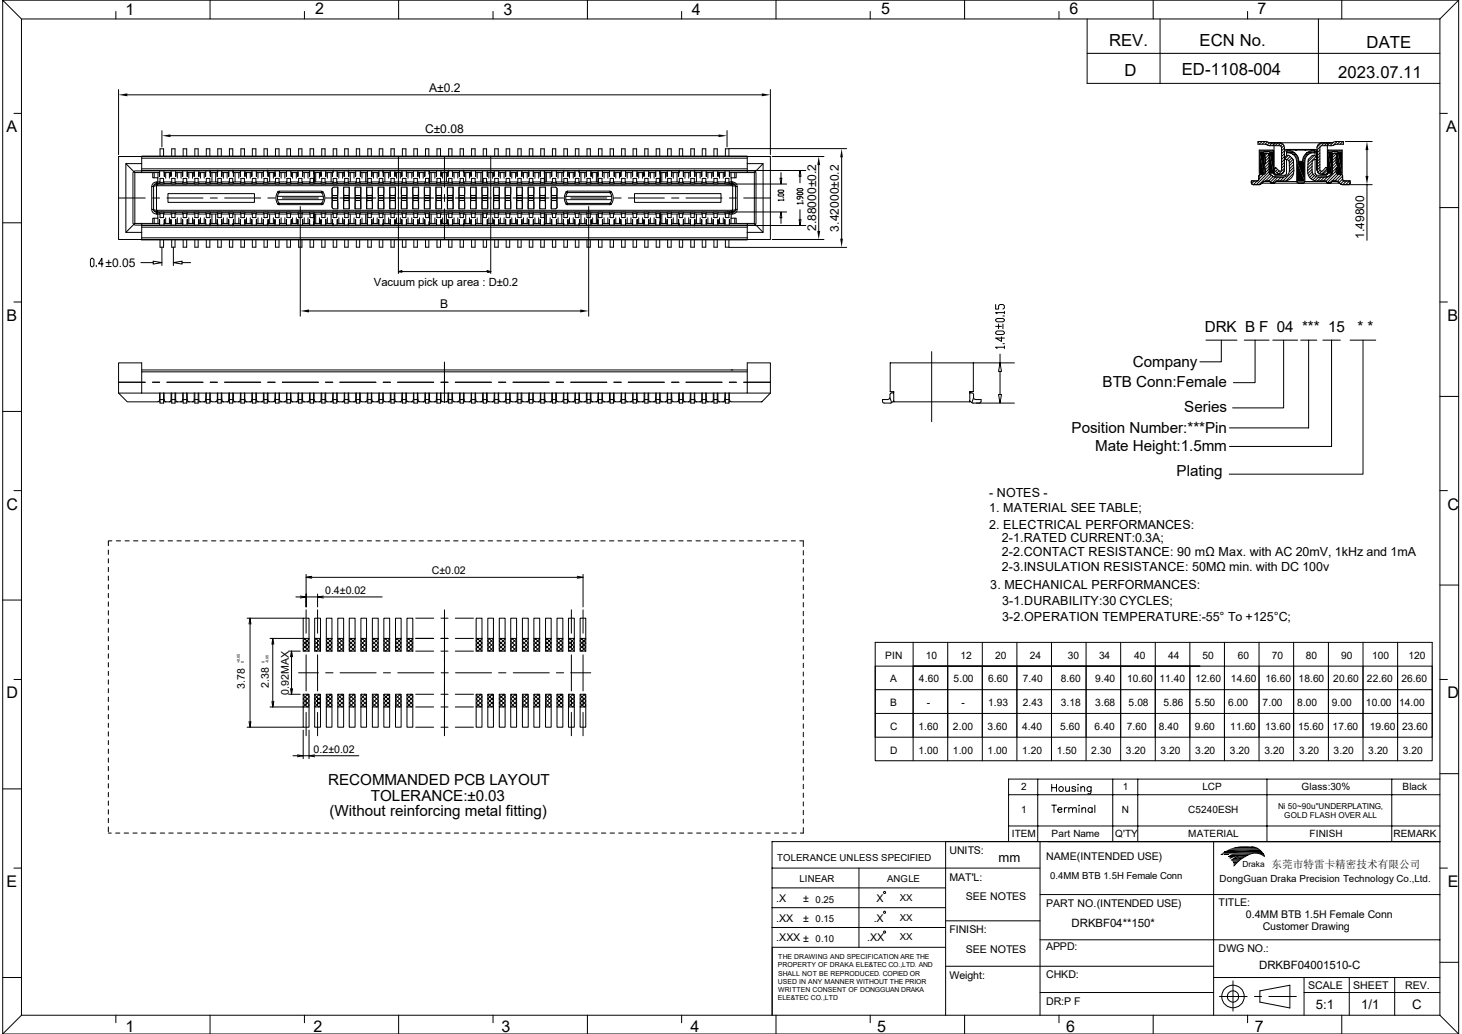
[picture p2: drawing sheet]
<svg xmlns="http://www.w3.org/2000/svg" width="297mm" height="210mm" viewBox="0 0 297 210" stroke-linecap="round" stroke-linejoin="round" font-family="sans-serif">
<defs><g id="words">
<g font-size="3.4">
<text x="225.3" y="9.4">REV.</text>
<text x="243.7" y="9.4">ECN No.</text>
<text x="277.6" y="9.6">DATE</text>
<text x="228.4" y="15.4">D</text>
<text x="240.1" y="15.2">ED-1108-004</text>
<text x="271.8" y="15.7">2023.07.11</text>
</g>
<g font-size="3.3">
<text x="25.5" y="3.1">1</text>
<text x="64.1" y="2.9">2</text>
<text x="102.3" y="3">3</text>
<text x="140.5" y="3">4</text>
<text x="179" y="2.9">5</text>
<text x="217.3" y="2.9">6</text>
<text x="255.4" y="2.9">7</text>
<text x="1.3" y="26.8">A</text>
<text x="293.8" y="26.8">A</text>
<text x="1.3" y="65.1">B</text>
<text x="294.1" y="65.1">B</text>
<text x="1.3" y="103.5">C</text>
<text x="294.1" y="103.5">C</text>
<text x="1.3" y="141.8">D</text>
<text x="294.1" y="141.8">D</text>
<text x="1.3" y="180.1">E</text>
<text x="294.1" y="180.1">E</text>
<text x="25.5" y="209.7">1</text>
<text x="63.7" y="209.7">2</text>
<text x="101.9" y="209.7">3</text>
<text x="140.3" y="209.6">4</text>
<text x="178.2" y="209.7">5</text>
<text x="216.6" y="209.7">6</text>
<text x="254.9" y="209.6">7</text>
</g>
<g font-size="3.1">
<text x="244.7" y="67.5">DRK B F 04 *** 15</text>
<text x="275.8" y="67.5">* *</text>
<text x="230.1" y="74.5">Company</text>
<text x="224" y="78.7">BTB Conn:Female</text>
<text x="240.6" y="83.7">Series</text>
<text x="217.7" y="87.9">Position Number:***Pin</text>
<text x="222.5" y="91.7">Mate Height:1.5mm</text>
<text x="239" y="96.6">Plating</text>
<text x="66.7" y="159.5">RECOMMANDED PCB LAYOUT</text>
<text x="66.9" y="165.8">(Without reinforcing metal fitting)</text>
<text x="75.3" y="162.6">TOLERANCE:±0.03</text>
</g>
<g font-size="2.7">
<text x="202.9" y="175">mm</text>
<text x="267.3" y="204.9">5:1</text>
<text x="276.5" y="204.9">1/1</text>
<text x="286.9" y="204.9">C</text>
</g>
<g font-size="2.5">
<text x="87.2" y="18.7">A±0.2</text>
<text x="86.4" y="27">C±0.08</text>
<text x="165.8" y="47" transform="rotate(-90 165.8 47)">2.88000±0.2</text>
<text x="170.4" y="47" transform="rotate(-90 170.4 47)">3.42000±0.2</text>
<text x="277.2" y="48.6" transform="rotate(-90 277.2 48.6)">1.49800</text>
<text x="21.4" y="54.2">±0.05</text>
<text x="89.4" y="62.7">B</text>
<text x="201" y="100.9">- NOTES -</text>
<text x="201" y="107.5">2. ELECTRICAL PERFORMANCES:</text>
<text x="201" y="104">1. MATERIAL SEE TABLE;</text>
<text x="203.5" y="110.2">2-1.RATED CURRENT:0.3A;</text>
<text x="203.5" y="113">2-2.CONTACT RESISTANCE: 90 mΩ Max. with AC 20mV, 1kHz and 1mA</text>
<text x="201.2" y="119.5">3. MECHANICAL PERFORMANCES:</text>
<text x="203.5" y="116">2-3.INSULATION RESISTANCE: 50MΩ min. with DC 100v</text>
<text x="203.6" y="122.8">3-1.DURABILITY:30 CYCLES;</text>
<text x="203.6" y="126.2">3-2.OPERATION TEMPERATURE:-55° To +125°C;</text>
</g>
<g font-size="2.3">
<text x="75.9" y="58.2">Vacuum pick up area : D±0.2</text>
<text x="217.7" y="188.4">DRKBF04**150*</text>
<text x="255.8" y="196.7">DRKBF04001510-C</text>
</g>
<g font-size="2.2">
<text x="87.7" y="116.7">C±0.02</text>
<text x="66" y="120.7">0.4±0.02</text>
<text x="49.7" y="139.9" transform="rotate(-90 49.7 139.9)">3.78</text>
<text x="54.6" y="139.7" transform="rotate(-90 54.6 139.7)">2.38</text>
<text x="58.7" y="141.1" transform="rotate(-90 58.7 141.1)">0.92MAX</text>
<text x="63.7" y="153">0.2±0.02</text>
<text x="192.9" y="173.4">UNITS:</text>
<text x="192.9" y="178.9">MAT'L:</text>
<text x="212.5" y="174.6">NAME(INTENDED USE)</text>
<text x="258.3" y="176.4">东莞市特雷卡精密技术有限公司</text>
<text x="157.7" y="183.2">.X</text>
<text x="163.2" y="183.2">± 0.25</text>
<text x="178.1" y="183.2">X</text>
<text x="196.2" y="182.8">SEE NOTES</text>
<text x="212.5" y="184.2">PART NO.(INTENDED USE)</text>
<text x="247.6" y="184">TITLE:</text>
<text x="157.7" y="187.2">.XX</text>
<text x="157.7" y="191.2">.XXX ± 0.10</text>
<text x="163.2" y="187.2">± 0.15</text>
<text x="176.1" y="191.2">.XX</text>
<text x="177.5" y="187.2">.X</text>
<text x="192.9" y="189.4">FINISH:</text>
<text x="253.1" y="186.4">0.4MM BTB 1.5H Female Conn</text>
<text x="256.5" y="188.8">Customer Drawing</text>
<text x="196.2" y="193.5">SEE NOTES</text>
<text x="212.5" y="193">APPD:</text>
<text x="247.6" y="193.3">DWG NO.:</text>
<text x="192.9" y="198.9">Weight:</text>
<text x="212.5" y="198.6">CHKD:</text>
<text x="265.8" y="201">SCALE</text>
<text x="274.9" y="201">SHEET</text>
<text x="285.5" y="201">REV.</text>
<text x="212.5" y="204.2">DR:P F</text>
</g>
<g font-size="2.1">
<text x="179.8" y="133.8">PIN</text>
<text x="188.1" y="133.8">10</text>
<text x="195.2" y="133.8">12</text>
<text x="202.2" y="133.8">20</text>
<text x="209.2" y="133.8">24</text>
<text x="216.9" y="133.8">30</text>
<text x="223.3" y="133.8">34</text>
<text x="230.4" y="133.8">40</text>
<text x="237.3" y="133.8">44</text>
<text x="244.3" y="133.8">50</text>
<text x="251.5" y="133.8">60</text>
<text x="258.4" y="133.8">70</text>
<text x="265.3" y="133.8">80</text>
<text x="272.5" y="133.8">90</text>
<text x="278.7" y="133.8">100</text>
<text x="286.1" y="133.8">120</text>
<text x="180.8" y="143.4">B</text>
<text x="180.8" y="138.6">A</text>
<text x="186.7" y="138.6">4.60</text>
<text x="188.3" y="143.4">-</text>
<text x="193.7" y="138.6">5.00</text>
<text x="195.3" y="143.4">-</text>
<text x="200.7" y="138.6">6.60</text>
<text x="200.7" y="143.4">1.93</text>
<text x="207.8" y="138.6">7.40</text>
<text x="207.8" y="143.4">2.43</text>
<text x="215.5" y="138.6">8.60</text>
<text x="215.5" y="143.4">3.18</text>
<text x="222.5" y="138.6">9.40</text>
<text x="222.5" y="143.4">3.68</text>
<text x="229" y="138.6">10.60</text>
<text x="229.3" y="143.4">5.08</text>
<text x="235.5" y="138.6">11.40</text>
<text x="236.3" y="143.4">5.86</text>
<text x="242.8" y="143.4">5.50</text>
<text x="242.9" y="138.6">12.60</text>
<text x="249.5" y="143.4">6.00</text>
<text x="250.1" y="138.6">14.60</text>
<text x="256.5" y="143.4">7.00</text>
<text x="257.1" y="138.6">16.60</text>
<text x="263.5" y="143.4">8.00</text>
<text x="263.8" y="138.6">18.60</text>
<text x="270.5" y="143.4">9.00</text>
<text x="270.9" y="138.6">20.60</text>
<text x="277.5" y="143.4">10.00</text>
<text x="277.7" y="138.6">22.60</text>
<text x="284.2" y="143.4">14.00</text>
<text x="284.7" y="138.6">26.60</text>
<text x="180.8" y="148.3">C</text>
<text x="186.6" y="148.3">1.60</text>
<text x="193.6" y="148.3">2.00</text>
<text x="200.6" y="148.3">3.60</text>
<text x="207.6" y="148.3">4.40</text>
<text x="215.4" y="148.3">5.60</text>
<text x="222.4" y="148.3">6.40</text>
<text x="228.9" y="148.3">7.60</text>
<text x="235.4" y="148.3">8.40</text>
<text x="242.7" y="148.3">9.60</text>
<text x="249.9" y="148.3">11.60</text>
<text x="257" y="148.3">13.60</text>
<text x="263.7" y="148.3">15.60</text>
<text x="270.7" y="148.3">17.60</text>
<text x="278.3" y="148.3">19.60</text>
<text x="284.8" y="148.3">23.60</text>
<text x="180.8" y="153.1">D</text>
<text x="186.6" y="153.1">1.00</text>
<text x="193.6" y="153.1">1.00</text>
<text x="200.6" y="153.1">1.00</text>
<text x="207.6" y="153.1">1.20</text>
<text x="214.7" y="153.1">1.50</text>
<text x="221.7" y="153.1">2.30</text>
<text x="228.7" y="153.1">3.20</text>
<text x="235.7" y="153.1">3.20</text>
<text x="242.8" y="153.1">3.20</text>
<text x="249.9" y="153.1">3.20</text>
<text x="256.9" y="153.1">3.20</text>
<text x="263.9" y="153.1">3.20</text>
<text x="270.9" y="153.1">3.20</text>
<text x="278" y="153.1">3.20</text>
<text x="285" y="153.1">3.20</text>
</g>
<g font-size="2">
<text x="207.4" y="160.5">2</text>
<text x="228.1" y="160.5">1</text>
<text x="244.3" y="160.5">LCP</text>
<text x="264.4" y="160.5">Glass:30%</text>
<text x="285" y="160.5">Black</text>
<text x="207.4" y="165.1">1</text>
<text x="227.9" y="165.1">N</text>
<text x="241.4" y="165.1">C5240ESH</text>
<text x="205.6" y="170">ITEM</text>
<text x="213.6" y="170">Part Name</text>
<text x="226.6" y="170">Q'TY</text>
<text x="241.4" y="170">MATERIAL</text>
<text x="266" y="170">FINISH</text>
<text x="283.1" y="170">REMARK</text>
<text x="247.8" y="179.1">DongGuan Draka Precision Technology Co.,Ltd.</text>
</g>
<g font-size="1.9">
<text x="157.9" y="174.9">TOLERANCE UNLESS SPECIFIED</text>
<text x="162.4" y="179.1">LINEAR</text>
<text x="180.2" y="179.1">ANGLE</text>
<text x="213.3" y="178.6">0.4MM BTB 1.5H Female Conn</text>
<text x="182.8" y="183">XX</text>
<text x="182.8" y="187">XX</text>
<text x="182.8" y="191">XX</text>
</g>
<g font-size="1.7">
<text x="259.6" y="164.3">Ni 50~90u&quot;UNDERPLATING,</text>
<text x="260.9" y="166.1">GOLD FLASH OVER ALL</text>
<text x="252.4" y="176">Draka</text>
</g>
<g font-size="1.4">
<text x="158" y="196.5">PROPERTY OF DRAKA ELE&amp;TEC CO.,LTD. AND</text>
<text x="158.1" y="194.8">THE DRAWING AND SPECIFICATION ARE THE</text>
<text x="158" y="199.9">USED IN ANY MANNER WITHOUT THE PRIOR</text>
<text x="158" y="203.2">ELE&amp;TEC CO.,LTD</text>
<text x="158.1" y="198.2">SHALL NOT BE REPRODUCED. COPIED OR</text>
<text x="158.1" y="201.5">WRITTEN CONSENT OF DONGGUAN DRAKA</text>
</g>
<g font-size=".8">
<text x="48.7" y="134.7" transform="rotate(-90 48.7 134.7)">+0.05</text>
<text x="49.5" y="134.7" transform="rotate(-90 49.5 134.7)">0</text>
<text x="53.7" y="134.7" transform="rotate(-90 53.7 134.7)">0</text>
<text x="54.6" y="134.7" transform="rotate(-90 54.6 134.7)">-0.05</text>
</g>
</g></defs>
<g fill="none" stroke="#000" stroke-width=".2">
<path d="M.6 0h295.7v210h-295.7v-210l3.8 3.9M23.5 2.3v1.6M24.1 18.2v13.2M25.9 19.3h128.9M42.7 0v3.9M61.8 2.3v1.6M81 0v3.9M100.2 2.3v1.6M119.3 0v3.9M138.5 2.3v1.6M156.5 18.2v13.2M157.6 0v3.9"/>
<path d="M176.8 2.3v1.6M196 0v3.9M215.1 2.3v1.6M220.9 3.9v13h71.6M220.9 10.8h71.6M234.3 0v3.9M235.7 3.9v13M253.4 2.3v1.6M267.8 3.9v13M272.6 0v3.9M292.5 3.9h-288.1v202.3M292.5 3.9v202.3"/>
<path d="M296.3 0l-3.8 3.9M2.8 23h1.6M24.1 31.8h132.4v16.8h-132.4zM25.6 33.2l1.6 1.7M27.2 34.9l-.2 .2v10.3l.4 .3h1.4v1.5M27.4 35.1v10.3M28.8 34.7h35M28.8 34.7v.4h-1.4l-.2-.2M28.8 35.1h3.6M28.8 34.7v-3h123v3.4M28.8 34.7h-1.4l-.2 .2M28.8 33.2h-3.2v14h3.2"/>
<path d="M28.8 34.6h134.9M28.8 32.1h123M28.8 34.3h123M31 35.1v1h1v.9h.4v.3M31.2 37.9v4.6M31.2 37.9h-.4v4.6h.4M31.3 35.1v1M31.4 37.5l.4-.1v.3l-.4 .1-.2 .2zM31.8 37.4h.2v.3M31.8 37a.94 .94 0 0 0-1 .9M31.8 37.7h117v5h-117zM32 37.3v-.3h-.2v.3a.58 .58 0 0 0-.6 .6"/>
<path d="M32 37.3l-.2 .1M32 37.3h116.5M32 37.4h127.8M32.1 35.1v1.1M32.4 34.7v.4M32.4 35.1v.8M32.5 31.7v-1.5h.7v1.5M32.5 36.2h.7v.8h-.7zM32.9 26.5v3.3M33.3 37v.3M33.3 34.7v.4M33.4 37h1.4v.3"/>
<path d="M33.4 35.1v.8M33.7 35.1v1.1M34.1 39.3h17.6v1.8h-17.6zM34.4 35.1v1.1M34.6 27.6h111.4M34.7 35.1v.8M34.8 35.1v.7M34.8 35.1h-1.4v.7M34.8 34.7v.4M34.9 31.7v-1.5h.7v1.5M34.9 36.2h.7v.8h-.7zM35.7 35.1v.8"/>
<path d="M35.7 37.3v-.3h1.4v.3M35.7 35.1h1.4M35.7 34.7v.4M36 35.1v1.1M36.8 35.1v1.1M37.1 35.1v.8M37.1 35.1v.7M37.1 34.7v.4M37.2 31.7v-1.5h.7v1.5M37.2 36.2h.7v.8h-.7zM38 35.1l.1 .8M38 37.3v-.3h1.5v.3"/>
<path d="M38 35.1h1.5M38 34.7v.4M38.4 35.1v1.1M39.1 35.1v1.1M39.4 35.1v.8M39.5 35.1v.7M39.5 34.7v.4M39.6 31.7v-1.5h.7v1.5M39.6 36.2h.7v.8h-.7zM40.4 35.1v.7M40.4 35.1h1.4v.7M40.4 34.7v.4"/>
<path d="M40.4 35.1v.8M40.7 35.1v1.1M41.5 35.1v1.1M41.7 35.1v.8M41.8 37h-1.4v.3M41.8 37v.3M41.8 34.7v.4M41.9 31.7v-1.5h.7v1.5M41.9 36.2h.7v.8h-.7zM42.6 34.5v.6M42.7 37.3v-.3h1.5v.3M42.7 35.1h1.5"/>
<path d="M42.7 34.7v.4M42.7 35.1v.7M42.8 35.1v.8M43.1 35.1v1.9M43.8 35.1v1.9M44.2 34.7v.4M44.2 35.1l-.1 .8M44.2 31.7v-1.5h.8v1.5M44.2 36.2h.8v.8h-.8zM44.2 34.5v.6M45 37.3v-.3h1.5v.3M45 35.1h1.5"/>
<path d="M45 34.7v.4M45 35.1v.7M45.1 35.1v.8M45.4 35.1v1.1M46.1 35.1v1.1M46.4 35.1v.8M46.5 35.1v.7M46.5 34.7v.4M46.6 31.7v-1.5h.7v1.5M46.6 36.2h.7v.8h-.7zM47.3 34.5v.6M47.4 35.1l.1 .8"/>
<path d="M47.4 37.3v-.3h1.5v.3M47.4 35.1h1.5M47.4 34.7v.4M47.8 35.1v1.9M48.5 35.1v1.1M48.8 35.1v.8M48.9 35.1v.7M48.9 34.7v.4M48.9 31.7v-1.5h.8v1.5M48.9 36.2h.8v.8h-.8zM49.7 35.1v.7M49.7 37.3v-.3h1.5v.3"/>
<path d="M49.7 35.1h1.5M49.7 34.7v.4M49.8 35.1v.8M50.1 35.1v1.1M50.8 35.1v1.1M51.1 35.1v.8M51.2 35.1v.7M51.2 34.7v.4M51.3 31.7v-1.5h.7v1.5M51.3 36.2h.7v.8h-.7zM52.1 35.1v.7M52.1 37.3v-.3h1.4v.3"/>
<path d="M52.1 35.1h1.4M52.1 34.7v.4M52.1 35.1v.8M52.4 35.1v1.1M53.2 35.1v1.1M53.5 35.1v.8M53.5 35.1v.7M53.5 34.7v.4M53.6 31.7v-1.5h.7v1.5M53.6 36.2h.7v.8h-.7zM54.3 34.5v.6M54.4 35.1v.7"/>
<path d="M54.4 37.3v-.3h1.5v.3M54.4 35.1h1.5M54.4 34.7v.4M54.5 35.1v.8M54.8 35.1v1.9M55.5 35.1v1.1M55.8 35.1v.8M55.9 34.7v.4M55.9 35.1v.7M56 31.7v-1.5h.7v1.5M56 36.2h.7v.8h-.7zM56.3 39.9h9.4"/>
<path d="M56.4 39a2.17 2.17 0 0 0 0 2.4M56.7 38.8h8.6v.3h-8.6zM56.7 38.9l-.3 .1 .3 .2a1.82 1.82 0 0 0 0 2.1l-.3 .1 .3 .2M56.8 37.3v-.3h1.4v.3M56.8 35.1h1.4M56.8 34.7v.4M56.8 35.1v.7M56.8 35.1v.8M57.1 35.1v1.1M57.9 35.1v1.1M58.2 35.1v.8M58.2 35.1v.7"/>
<path d="M58.2 34.7v.4M58.3 31.7v-1.5h.7v1.5M58.3 36.2h.7v.8h-.7zM59.1 37.3v-.3h1.4v.3M59.1 34.7v.4M59.1 35.1v.7M59.1 35.1h1.4M59.2 35.1v.8M59.4 35.1v1.1M60.2 35.1v1.1M60.5 35.1v.8M60.5 35.1v.7"/>
<path d="M60.5 34.7v.4M60.7 31.7v-1.5h.6v1.5M60.7 36.2h.6v.8h-.6zM61.5 35.1v.7M61.5 37.3v-.3h1.4v.3M61.5 35.1h1.4M61.5 34.7v.4M61.5 35.1v.8M61.8 35.1v1.1M62.6 35.1v1.1M62.9 35.1v.8M62.9 35.1v.7"/>
<path d="M62.9 34.7v.4M63 31.7v-1.5h.7v1.5M63 36.2h.7v.8h-.7zM63.7 34.6v.7M63.8 34.7h89.4l.2 .2M63.8 35.1v1.9M63.8 37h1.4v.3M63.8 37v.3M63.8 34.7v.4M63.8 35.1h.1M63.8 35.1h1.4M64.1 35.1v1.9"/>
<path d="M64.9 35.1v1.1M65.2 35.1v.8M65.2 34.7v.4M65.3 39.2h.1M65.3 38.9l.3 .1M65.4 39.2a1.82 1.82 0 0 1 0 2.1M65.4 31.7v-1.5h.6v1.5M65.4 36.2h.6v.8h-.6zM65.6 39l-.2 .2M65.6 39a2.17 2.17 0 0 1 0 2.4M66.2 34.7v.4M66.2 35.1h.1"/>
<path d="M66.2 35.1v.7M66.2 35.1h1.4v.7M66.2 35.1v.8M66.5 35.1v1.1M67.3 35.1v1.9M67.4 38.4v3.7M67.5 38.3v1.4M67.5 39.8v.3M67.5 39.7h1.1M67.5 35.1v.8M67.6 37h-1.4v.3M67.6 37v.3"/>
<path d="M67.6 34.7v.4M67.7 31.7v-1.5h.7v1.5M67.7 36.2h.7v.8h-.7zM67.7 34.5v.6M68.5 37.3v-.3h1.4v.3M68.5 34.7v.4M68.5 35.1h.1M68.5 35.1v.8M68.5 35.1h1.4M68.6 39.8v.3M68.6 38v4.4h-.8l-.2-.1-.1-.2M68.6 38h-.8l-.2 .1-.1 .3"/>
<path d="M68.6 38v1.7M68.8 35.1v1.1M69.6 35.1v1.1M69.8 38h1.2v4.4h-1.2zM69.8 38v1.7M69.8 39.7h1.1M69.8 39.8v.3M69.9 35.1v.8M69.9 34.7v.4M69.9 35.1v.7M70 31.7v-1.5h.7v1.5M70 36.2h.7v.8h-.7z"/>
<path d="M70.7 34.5v.6M70.8 37.3v-.3h1.5v.3M70.8 34.7v.4M70.8 35.1h.1M70.8 35.1v.7M70.9 35.1h1.4M70.9 35.1v.8M70.9 39.8v.3M71 38l-.1 1.7M71.2 35.1v1.9M71.9 35.1v1.1M72.1 38l.1 1.7"/>
<path d="M72.1 38h1.2v4.4h-1.2zM72.2 39.8v.3M72.2 39.7h1.1M72.2 35.1v.8M72.3 35.1v.7M72.3 34.7v.4M72.4 31.7v-1.5h.7v1.5M72.4 36.2h.7v.8h-.7zM73.2 37.3v-.3h1.4v.3M73.2 34.7v.4M73.2 35.1h.1M73.2 35.1v.7"/>
<path d="M73.2 35.1h1.4M73.2 35.1v.8M73.3 38l-.1 1.7M73.3 39.8v.3M73.5 35.1v1.1M74.3 35.1v1.9M74.5 38h1.1v4.4h-1.1zM74.5 38v1.7M74.5 39.7h1.1M74.5 39.8v.3M74.6 35.1v1.9M74.6 34.7v.4"/>
<path d="M74.6 35.1v.7M74.7 31.7v-1.5h.7v1.5M74.7 36.2h.7v.8h-.7zM75.5 37.3v-.3h1.5v.3M75.5 34.7v.4M75.5 35.1h.1M75.5 35.1v.7M75.6 35.1h1.4M75.6 35.1v.8M75.6 39.8v.3M75.6 38v1.7M75.9 35.1v1.1"/>
<path d="M76.6 35.1v1.1M76.8 38l.1 1.7M76.8 38h1.2v4.4h-1.2zM76.9 39.7h1M76.9 39.8v.3M77 35.1l-.1 .8M77 34.7v.4M77 31.7v-1.5h.8v1.5M77 36.2h.8v.8h-.8zM77.8 34.5v.6M77.9 37.3v-.3h1.4v.3M77.9 34.7v.4"/>
<path d="M77.9 35.1h.1M77.9 35.1v.7M77.9 35.1h1.4M77.9 35.1v.8M77.9 39.8v.3M78 38l-.1 1.7M78.2 35.1v1.9M79 35.1v1.1M79.2 38h1.1v4.4h-1.1zM79.2 39.8v.3M79.2 39.7h1.1M79.2 38v1.7"/>
<path d="M79.2 35.1v.8M79.3 34.7v.4M79.3 35.1v.7M79.4 31.7v-1.5h.7v1.5M79.4 36.2h.7v.8h-.7zM80.2 37.3v-.3h1.5v.3M80.2 34.7v.4M80.2 35.1h.1M80.2 35.1l.1 .8M80.3 35.1h1.4M80.3 39.8v.3M80.3 38v1.7"/>
<path d="M80.6 35.1v1.1M80.9 31.7v23.8M81.3 35.1v1.1M81.5 38l.1 1.7M81.5 38h1.2v4.4h-1.2zM81.6 39.7h1M81.6 39.8v.3M81.6 35.1v.8M81.7 34.7v.4M81.7 35.1v.7M81.7 31.7v-1.5h.8v1.5M81.7 36.2h.8v.8h-.8z"/>
<path d="M82.5 37.3v-.3h1.5v.3M82.5 34.7v.4M82.5 35.1h.1M82.5 35.1v.7M82.6 35.1h1.4M82.6 35.1v.8M82.6 39.8v.3M82.7 38l-.1 1.7M82.9 35.1v1.1M83.7 35.1v1.1M83.9 38v1.7M83.9 38h1.1v4.4h-1.1z"/>
<path d="M83.9 39.8v.3M83.9 39.7h1.1M83.9 35.1v.8M84 35.1v.7M84 34.7v.4M84.1 31.7v-1.5h.7v1.5M84.1 36.2h.7v.8h-.7zM84.9 37.3v-.3h1.4v.3M84.9 34.7v.4M84.9 35.1h.1M84.9 35.1v.7M84.9 35.1h1.4"/>
<path d="M84.9 35.1v.8M85 39.8v.3M85 38v1.7M85.2 35.1v1.1M86 35.1v1.1M86.2 38h1.2v4.4h-1.2zM86.2 39.7h1.1M86.2 38l.1 1.7M86.2 39.8v.3M86.3 35.1v.8M86.3 34.7v.4M86.3 35.1v.7"/>
<path d="M86.4 31.7v-1.5h.7v1.5M86.4 36.2h.7v.8h-.7zM87.1 34.6v.7M87.2 37h1.5v.3M87.2 37v.3M87.2 34.7v.4M87.2 35.1h.1M87.2 35.1v1.9M87.3 35.1h1.4M87.3 35.1v1.9M87.3 39.8v.3M87.4 38l-.1 1.7"/>
<path d="M87.6 35.1v1.9M88.3 35.1v1.1M88.6 38h1.1v4.4h-1.1zM88.6 38v1.7M88.6 39.7h1.1M88.6 39.8v.3M88.6 35.1v.8M88.7 34.7v.4M88.7 35.1v.7M88.8 31.7v-1.5h.7v1.5M88.8 36.2h.7v.8h-.7zM89.6 37.3v-.3h1.4v.3"/>
<path d="M89.6 34.7v.4M89.6 35.1h.1M89.6 35.1v.7M89.6 35.1h1.4M89.6 35.1v.8M89.7 39.8v.3M89.7 38v1.7M89.9 35.1v1.1M90.3 31.8v6.2M90.3 39.5v1.4M90.7 35.1v1.9M90.9 38h1.2v4.4h-1.2z"/>
<path d="M90.9 38v1.7M90.9 39.8v.3M90.9 39.7h1.1M91 35.1v.8M91 35.1v.7M91 34.7v.4M91.1 31.7v-1.5h.7v1.5M91.1 36.2h.7v.8h-.7zM91.1 34.5v.6M91.9 37.3v-.3h1.4v.3M91.9 34.7v.4M91.9 35.1h.1"/>
<path d="M91.9 35.1v.7M92 35.1h1.3M92 39.8v.3M92 35.1v.8M92 38v1.7M92.2 35.1v1.1M93 35.1v1.1M93.2 38h1.2v4.4h-1.2zM93.3 38v1.7M93.3 39.8v.3M93.3 35.1v.8M93.3 39.7h1.1"/>
<path d="M93.3 35.1v.7M93.3 34.7v.4M93.5 31.7v-1.5h.6v1.5M93.5 36.2h.6v.8h-.6zM94.1 34.5v.6M94.3 37.3v-.3h1.4v.3M94.3 34.7v.4M94.3 35.1h.1M94.3 35.1v.7M94.3 35.1h1.4M94.3 35.1v.8M94.4 39.8v.3"/>
<path d="M94.4 38v1.7M94.6 35.1v1.9M95.4 35.1v1.1M95.6 38v1.7M95.6 38h1.1v4.4h-1.1zM95.6 39.7h1.1M95.6 39.8v.3M95.7 35.1v.8M95.7 34.7v.4M95.7 35.1v.7M95.8 31.7v-1.5h.7v1.5M95.8 36.2h.7v.8h-.7z"/>
<path d="M96.6 34.7v.4M96.6 35.1h.1M96.6 35.1v.7M96.6 35.1h1.4M96.6 35.1v.8M96.7 39.8v.3M96.7 38v1.7M96.9 35.1v1.1M97.7 35.1v1.9M97.9 38h1.2v4.4h-1.2zM97.9 38l.1 1.7M98 39.8v.3"/>
<path d="M98 39.7h1.1M98 37h-1.4v.3M98 37v.3M98 34.7v.4M98 35.1v1.9M98.2 31.7v-1.5h.6v1.5M98.2 36.2h.6v.8h-.6zM99 35.1v.7M99 34.7v.4M99 35.1h.1M99 35.1v.8M99 35.1h1.4v.7"/>
<path d="M99.1 38l-.1 1.7M99.1 39.8v.3M99.3 35.1v1.1M99.7 31.7v23.8M100.1 35.1v1.1M100.2 38h1.2v4.4h-1.2zM100.3 38v1.7M100.3 39.7h1.1M100.3 39.8v.3M100.3 35.1v.8M100.4 37h-1.4v.3M100.4 37v.3"/>
<path d="M100.4 34.7v.4M100.5 31.7v-1.5h.7v1.5M100.5 36.2h.7v.8h-.7zM101.3 37.3v-.3h1.4v.3M101.3 34.7v.4M101.3 35.1h.1M101.3 35.1v.8M101.3 35.1h1.4M101.4 39.8v.3M101.4 38v1.7M101.6 35.1v1.1M102.4 35.1v1.1"/>
<path d="M102.6 38h1.2v4.4h-1.2zM102.6 38l.1 1.7M102.7 39.7h1M102.7 39.8v.3M102.7 35.1v.8M102.7 34.7v.4M102.7 35.1v.7M102.8 31.7v-1.5h.7v1.5M102.8 36.2h.7v.8h-.7zM103.6 37.3v-.3h1.5v.3M103.6 34.7v.4M103.6 35.1h.1"/>
<path d="M103.6 35.1v.7M103.7 35.1h1.4M103.7 35.1v.8M103.7 39.8v.3M103.8 38l-.1 1.7M104 35.1v1.1M104.7 35.1v1.1M104.9 38h1.2v4.4h-1.2zM105 38v1.7M105 39.8v.3M105 39.7h1.1M105 35.1v.8"/>
<path d="M105.1 34.7v.4M105.1 35.1v.7M105.2 31.7v-1.5h.7v1.5M105.2 36.2h.7v.8h-.7zM106 37.3v-.3h1.4v.3M106 34.7v.4M106 35.1h.1M106 35.1v.7M106 35.1h1.4M106 35.1v.8M106.1 38l-.1 1.7M106.1 39.8v.3"/>
<path d="M106.3 35.1v1.1M107.1 35.1v1.1M107.3 38h1.2v4.4h-1.2zM107.3 38l.1 1.7M107.4 39.7h1M107.4 39.8v.3M107.4 35.1v.8M107.4 34.7v.4M107.5 31.7v-1.5h.7v1.5M107.5 36.2h.7v.8h-.7zM108.3 37.3v-.3h1.5v.3M108.3 34.7v.4"/>
<path d="M108.3 35.1h.1M108.3 35.1v.7M108.4 35.1h1.4M108.4 35.1v.8M108.4 39.8v.3M108.5 38l-.1 1.7M108.7 35.1v1.1M109.4 35.1v1.1M109.6 38l.1 1.7M109.6 38h1.2v4.4h-1.2zM109.7 39.8v.3M109.7 39.7h1"/>
<path d="M109.7 35.1v.8M109.8 34.7v.4M109.8 35.1v.7M109.9 31.7v-1.5h.7v1.5M109.9 36.2h.7v.8h-.7zM110.6 34.6v.7M110.7 37h1.4v.3M110.7 37v.3M110.7 34.7v.4M110.7 35.1h.1M110.7 35.1v1.9M110.7 35.1h1.4"/>
<path d="M110.7 39.8v.3M110.8 38l-.1 1.7M111 35.1v1.9M111.8 35.1v1.1M112 38h.8l.3 .1 .1 .3v3.7l-.1 .2-.3 .1h-.8zM112 39.8v.3M112 39.7h1.1M112 38l.1 1.7M112.1 35.1v.8M112.1 34.7v.4M112.1 35.1v.7M112.2 31.7v-1.5h.7v1.5"/>
<path d="M112.2 36.2h.7v.8h-.7zM113 37.3v-.3h1.5v.3M113 35.1h1.5M113 34.7v.4M113 35.1l.1 .8M113.1 39.8v.3M113.2 38.3l-.1 1.4M113.4 35.1v1.1M114.1 35.1v1.9M114.4 35.1v.8M114.5 34.7v.4M114.5 35.1v.7"/>
<path d="M114.6 31.7v-1.5h.7v1.5M114.6 36.2h.7v.8h-.7zM114.6 34.5v.6M114.9 39.9h9.3M115 39a2.17 2.17 0 0 0 0 2.4M115.3 38.8h8.6v.3h-8.6zM115.3 38.9l-.3 .1 .3 .2a1.82 1.82 0 0 0 0 2.1l-.3 .1 .3 .2M115.4 37.3v-.3h1.4v.3M115.4 35.1h1.4M115.4 34.7v.4M115.4 35.1v.7M115.4 35.1v.8"/>
<path d="M115.7 35.1v1.1M116.5 35.1v1.1M116.8 35.1v.8M116.8 35.1v.7M116.8 34.7v.4M116.9 31.7v-1.5h.7v1.5M116.9 36.2h.7v.8h-.7zM117.6 34.5v.6M117.7 37v.3M117.7 34.7v.4M117.7 37h1.4v.3M117.8 35.1v.8"/>
<path d="M118 35.1v1.9M118.8 35.1v1.1M119.1 35.1v.8M119.1 35.1v.7M119.1 35.1h-1.4v.7M119.1 34.7v.4M119.3 31.7v-1.5h.6v1.5M119.3 36.2h.6v.8h-.6zM120.1 35.1v.7M120.1 37.3v-.3h1.4v.3M120.1 35.1h1.4M120.1 34.7v.4"/>
<path d="M120.1 35.1v.8M120.4 35.1v1.1M121.2 35.1v1.9M121.5 35.1v1.9M121.5 35.1v.7M121.5 34.7v.4M121.6 31.7v-1.5h.7v1.5M121.6 36.2h.7v.8h-.7zM122.4 35.1v.7M122.4 37.3v-.3h1.4v.3M122.4 35.1h1.4M122.4 34.7v.4"/>
<path d="M122.4 35.1v.8M122.7 35.1v1.1M123.5 35.1v1.1M123.8 35.1v.8M123.8 34.7v.4M123.8 35.1v.7M123.9 39.2h.1M123.9 38.9l.3 .1M124 39.2a1.82 1.82 0 0 1 0 2.1M124 31.7v-1.5h.6v1.5M124 36.2h.6v.8h-.6zM124.2 39l-.2 .2"/>
<path d="M124.2 39a2.17 2.17 0 0 1 0 2.4M124.8 35.1h1.4v.7M124.8 34.7v.4M124.8 35.1v.7M124.8 35.1v.8M125.1 35.1v1.1M125.9 35.1v1.1M126.1 35.1v.8M126.2 37h-1.4v.3M126.2 37v.3M126.2 34.7v.4M126.3 31.7v-1.5h.7v1.5"/>
<path d="M126.3 36.2h.7v.8h-.7zM127.1 37.3v-.3h1.4v.3M127.1 35.1h1.4M127.1 34.7v.4M127.1 35.1v.7M127.1 35.1v.8M127.4 35.1v1.1M128.2 35.1v1.1M128.5 35.1v.8M128.5 35.1v.7M128.5 34.7v.4M128.6 31.7v-1.5h.7v1.5"/>
<path d="M128.6 36.2h.7v.8h-.7zM128.9 39.3h17.6v1.8h-17.6zM129.4 35.1v.7M129.4 37.3v-.3h1.5v.3M129.4 35.1h1.5M129.4 34.7v.4M129.5 35.1v.8M129.8 35.1v1.1M130.5 35.1v1.1M130.9 35.1l-.1 .8M130.9 34.7v.4M131 31.7v-1.5h.7v1.5"/>
<path d="M131 36.2h.7v.8h-.7zM131.8 35.1v.7M131.8 37.3v-.3h1.4v.3M131.8 35.1h1.4M131.8 34.7v.4M131.8 35.1v.8M132.1 35.1v1.1M132.9 35.1v1.1M133.2 35.1v.8M133.2 35.1v.7M133.2 34.7v.4M133.3 31.7v-1.5h.7v1.5"/>
<path d="M133.3 36.2h.7v.8h-.7zM134 34.6v.7M134.1 35.1v1.9M134.1 37h1.5v.3M134.1 35.1h1.5M134.1 37v.3M134.1 34.7v.4M134.5 35.1v1.9M135.2 35.1v1.1M135.5 35.1v.8M135.6 35.1v.7M135.6 34.7v.4"/>
<path d="M135.6 31.7v-1.5h.8v1.5M135.6 36.2h.8v.8h-.8zM136.4 37.3v-.3h1.5v.3M136.4 35.1h1.5M136.4 34.7v.4M136.4 35.1v.7M136.5 35.1v.8M136.8 35.1v1.1M137.5 35.1v1.9M137.8 35.1v.8M137.9 34.7v.4M137.9 35.1v.7"/>
<path d="M138 31.7v-1.5h.7v1.5M138 36.2h.7v.8h-.7zM138 34.5v.6M138.8 37.3v-.3h1.5v.3M138.8 35.1h1.5M138.8 34.7v.4M138.8 35.1v.7M138.9 35.1v.8M139.1 35.1v1.1M139.9 35.1v1.1M140.3 35.1l-.1 .8M140.3 34.7v.4"/>
<path d="M140.3 36.2h.8v.8h-.8zM141.1 31.7v-1.5h-.8v1.6M141.1 34.5v.6M141.1 35.1v.7M141.1 37.3v-.3h1.5v.3M141.1 35.1h1.5M141.1 34.7v.4M141.2 35.1v.8M141.5 35.1v1.9M142.2 35.1v1.1M142.5 35.1v.8M142.6 35.1v.7"/>
<path d="M142.6 34.7v.4M142.7 31.7v-1.5h.7v1.5M142.7 36.2h.7v.8h-.7zM143.5 35.1v.7M143.5 37.3v-.3h1.4v.3M143.5 35.1h1.4M143.5 34.7v.4M143.5 35.1v.8M143.8 35.1v1.1M144.6 35.1v1.1M144.9 35.1v.8M144.9 35.1v.7"/>
<path d="M144.9 34.7v.4M145 31.7v-1.5h.7v1.5M145 36.2h.7v.8h-.7zM145.8 35.1v.7M145.8 37.3v-.3h1.5v.3M145.8 35.1h1.5M145.8 34.7v.4M145.9 35.1v.8M146.2 35.1v1.1M146.9 35.1v1.1M147.2 35.1v.8M147.3 34.7v.4"/>
<path d="M147.3 35.1v.7M147.4 31.7v-1.5h.7v1.5M147.4 36.2h.7v.8h-.7zM147.7 26.5v3.3M148.1 30.2h23.9M148.2 35.1h3.6M148.2 34.7v.4M148.2 35.1v.7M148.2 35.1v.8M148.5 35.1v1.1M148.5 37.3l.3 .1M148.8 37.4l.4 .1 .2 .5-.6-.3z"/>
<path d="M148.8 37h-.3v.3M148.8 37.4h-.3v.3M148.8 37a.94 .94 0 0 1 1 .9M148.8 37v.3a.58 .58 0 0 1 .6 .6M149.3 35.1v1M149.4 37.9v4.6M149.4 37.9h.4v4.6h-.4M149.6 35.1v1h-1.1v.9h-.3v.3M151.8 33.2h3.2v14h-3.2M153.2 35.1v10.3M153.4 34.9l-.2 .2h-1.4M153.4 34.9l.2 .2v10.3l-.2 .2 1.6 1.6"/>
<path d="M155 33.2l-1.6 1.7M156.9 31.8h10.5M158.1 39.5l.1-.1h.8l.2 .3-.2 .1h-.8zM158.1 38.7l.1-.1h.8l.2 .3-.2 .2h-.8zM158.5 36.2h.3l-.1 1.2zM158.7 35.1v1.1M161.9 39.2l.2-.1h.8l.2 .3-1 .1zM161.9 38.4l1-.1 .2 .3-.2 .2h-.8zM162.5 39.9v.4l-.2 .2-.4-.2v-.3l.2-.1h.6l.4 .3v.1M162.5 34.6l.2 1.2h-.4zM162.5 35.8v1.3M166.3 33.5v13.4"/>
<path d="M171 32v16.5M254.2 36.7h1.2h-1.2v.5zM254.3 37.2v.2l.3 .1h1.3M254.8 36.7l-.5 .6M255.4 36.7l-.8 .8M255.7 35.7v.8l-.3 .2M255.8 28.7l-.2 .3M255.8 30.5h2.9M255.8 30.7h2.9M256.1 37.4l-.2 .1M256.2 35.4l-.5 .4M256.4 28.7l-.6 .6"/>
<path d="M256.5 35.2v.2M256.5 37v.2h15.5v-.2M256.6 33.7l.3 .4M256.7 36.9l-.6 .5M256.8 35.4l-1.1 1M256.8 36.9h1.2M256.9 31.6l.1 .3M256.9 34.1l.1 .2v1l-1.1 .2-.1 .2M256.9 31.5v.1M257 31.9v1.2l-.4 .6M257 28.7l-.6 .6M257 31.1h.5h-.5l-.1 .4z"/>
<path d="M257.1 36.8l-.3 .1M257.1 36.7l.9 .1 .1 .3M257.1 29.3l.1 .1M257.3 29.3l.6 .3h2.2l.2 .3M257.5 31.1l-.6 .7M257.5 31.2h.3M257.5 28.8l-.5 .5M257.6 28.9l-.4-.2h-1.6v.6h1.5M257.6 28.9l.5 .1M257.7 31.3l.1 .2M257.8 31.4l-.8 .8M257.9 31.9l-.9 .8"/>
<path d="M257.9 32.5l-1.1 1.1M257.9 33.1l-1 1M257.9 33.7l-.9 .8M257.9 34.2l-.9 .9M257.9 34.8l-2.7 2.7M257.9 35.1l.1 .2M257.9 29l-.5 .5M257.9 35.3l-2.1 2.2M257.9 29h12.7M258 35.4l.7 .5h.4M258.1 29l2.2 .1 .3 .2 .3 .6M258.1 37.1h.9"/>
<path d="M258.3 35.6l-1.2 1.1M258.4 29l-.5 .6M258.7 35.9l-1 .8M258.7 35.2h-.8v-4.4h-1.1v4.4h-1v-4.7h2.8l.1 .1v4.7M258.7 35.3h.3M258.8 29v6.1l.3 .3h.9M258.8 34.3l.3-.3 .8 .8M259 35.9l1.7 .1M259 29l-.6 .6M259.1 36.9h4.3M259.1 35.9l-1 1.1M259.2 34.1l-.4 .4"/>
<path d="M259.3 36.8l-.2 .1-.1 .2M259.5 34.4l-.4 .4M259.6 35.3v.1M259.6 29l-.6 .6M259.7 35.9l-1.2 1.2M259.7 35.3h-.1M259.8 34.7l-.4 .4M260.2 29l-.6 .6M260.3 36l-.8 .7M260.3 34.5l-.2 .3-.2-.1M260.3 29.9v4.6M260.6 29.2l-.4 .4"/>
<path d="M260.9 35.9l-.8 .9M260.9 29.5l-.6 .6M260.9 34.5a.85 .85 0 0 1-.5 .8 .85 .85 0 0 1-.9-.2l-.7-.6M260.9 34.8l-.6 .6M260.9 34.5a.84 .84 0 0 1-1.2 .8M260.9 30.7l.1-.3h.3h5.9h.3v.3M260.9 31.2l-.6 .6M260.9 34.2l-1.1 1.1M260.9 30.1l-.6 .5M260.9 31.8l-.6 .6M260.9 32.4l-.6 .6M260.9 33l-.6 .6"/>
<path d="M260.9 33.6l-.6 .6M260.9 29.9v4.6M261 32.4l.7 .1 .2 .3M261.4 31a1.77 1.77 0 0 1 2 1.8M261.4 31.6v-.8l.3-.3h5.2l.3 .3v.8M261.4 32.4v2.9l-.3 .3h-2.1l-.3-.3M261.5 30.6h-.6l-.6 .6M261.7 31.5l-.8 .8M261.9 34.7a1.23 1.23 0 0 1-1.3 1.2M261.9 32.8l.1 1.9M262 31.7a.66 .66 0 0 0-1 .6v.1M262 31.7l.6 .6"/>
<path d="M262 30.5v.1M262 30.6a2.2 2.2 0 0 1 1.9 2.2M262.1 31.8l-.6 .6M262.4 32.1l-.6 .5M262.6 32.3l.1 .2M262.7 32.4l-.8 .7M262.8 32.9l-.9 .8M262.8 32.5v2.2a1.96 1.96 0 0 1-2 2.1l-1.5-.1M262.8 33.4l-.8 .9M262.8 34l-.8 .9M262.8 35.2l-1.6 1.5M262.8 34.5l-2.2 2.3"/>
<path d="M263.2 30.4v.1M263.4 30.4v.1M263.4 36.9l.1 .2 .3 .1M263.4 32.8v4.1M265 36.9v.2l-.3 .1M265.1 30.4v.1M265.3 30.4v.1M265.6 34.7a1.96 1.96 0 0 0 2.1 2.1M265.9 32.3l-.1 .2-.2 2.2M266.5 30.5v.1M266.5 31.7l-.6 .6M266.5 30.6a2.2 2.2 0 0 0-1.9 2.2h-.7"/>
<path d="M266.5 31.7l.5-.1 .5 .4M266.6 34.7a1.3 1.3 0 0 0 1.2 1.3l1.8-.1 .9-.5M266.6 32.8l-.1 1.9M266.6 33.1l-.9 1M266.6 33.8l-1 .9M266.6 34.4l-.9 .8M266.6 34.9l-.7 .7M266.7 35.3l-.6 .7M267 35.7l-.6 .6M267 30.6h.5M267 31.5l-1.3 1.4M267.2 31a1.78 1.78 0 0 0-2.1 1.8v4.1h4.4"/>
<path d="M267.2 32.4v2.9l.3 .3h2l.2-.3M267.3 31.8l-1.6 1.6M267.4 35.9l-.7 .6M267.5 32v.4M267.5 32.4l-.7 .1-.2 .3M267.5 32.2l-.2 .2M267.6 34.5a.85 .85 0 0 0 .5 .8 .85 .85 0 0 0 .9-.2M267.6 34.5a.84 .84 0 0 0 1.2 .8M267.9 36l-.8 .7M268.1 29.9l-.6 .6M268.1 30.5l-.6 .6M268.1 31.1l-.6 .6"/>
<path d="M268.1 31.7l-.6 .6M268.1 32.3l-.6 .5M268.1 32.8l-.6 .6M268.1 33.4l-.6 .6M268.1 34l-.6 .6M268.1 34.6l-.4 .4M268.1 29.9l.1 4.7 .2 .2 .2-.1M268.4 29l-.6 .3-.2 .6M268.4 29.6l-.2 .3M268.4 29l-.9 .9v4.6M268.4 29h2M268.5 34.8l-.5 .5"/>
<path d="M268.5 35.9l-.9 .9M268.6 34.8l.8-.8 .3 .3v.2l-.6 .6M268.9 35.3v.1M269 29l-.6 .6M269.1 35.9l-.9 .9M269.2 36.8l.3 .1v.2M269.2 36.7l-1.5 .1M269.5 35.3h.2M269.6 29l-.6 .6M269.6 37.1h.8zM269.6 34.2l-1.1 1.2M269.7 29v6.1l-.3 .3h-.8"/>
<path d="M269.7 35.9l-.8 .8M269.7 35.2h.9v-4.4h1.1v4.4h1v-4.7h-2.8l-.2 .1v4.7M269.7 30.5h3M269.7 30.7h3M270.2 29l-.6 .6M270.4 37l-.2 .1M270.5 36.9h1.3l.6 .5M270.6 35.1l-.1 .2M270.8 31.3l-.1 .2M270.8 31.2h.1M270.9 28.9l-.7 .7M270.9 28.9l-.5 .1"/>
<path d="M270.9 28.9l.4-.2h1.6v.6h-1.5M271 31.1l-.4 .4M271.1 31.2h-.3M271.1 31.1h.4l.1 .4-.1-.4zM271.2 29.3l-.6 .3h-2.2M271.4 36.8l.3 .1M271.4 36.7l-.9 .1-.1 .3M271.4 29.3l-.1 .1M271.4 32.4l-.8 .8M271.4 33l-.8 .8M271.4 34.7l-2 2.1M271.5 31.2l-.9 .8"/>
<path d="M271.5 33.1l.4 .6M271.5 31.9l.1 1.2M271.5 35.3l-1.9 1.8M271.6 34.1l-.2 1 .2 .2 1.1 .2 .1 1.2h.3M271.6 31.5v.1M271.7 31.6l-.2 .3zM271.7 28.7l-.9 .8M271.7 31.6l-1.1 1M271.7 33.3l-1.1 1.1M271.7 33.9l-1.1 1.1M271.9 33.7l-.3 .4zM272 35.2v.2l-1.4 1.4"/>
<path d="M272.2 28.7l-.5 .6M272.5 37.4l.2 .1M272.5 35.4l-1.3 1.3M272.7 37.5h6.1M272.8 35.8l-1.1 1M272.8 36.4l-.8 .7M272.8 28.7l-.6 .6M272.9 29.2l-.1 .1M273 36.7l-.7 .7M273.1 36.7h1.2v.5M273.3 28.7h5.5M273.6 36.7l-.8 .8"/>
<path d="M274.2 36.7l-.8 .8M274.3 37.2l-.1 .2-.3 .1 .4-.3M277.7 30.5v5.2M277.7 37.5v11.3M292.5 23h1.5M.6 45.3h3.8M18.6 52.5h.2l.3 .2v1.2l-.3 .3h-.2l-.2-.3v-1.2zM19.6 53.9v.3M21 53.6h-1l.7-1.1v1.7M24.1 40.2h5.4M27.4 45.4h1.4v.3h123M27.4 45.4l-1.8 1.8"/>
<path d="M28.6 53.3h2.5M28.8 45.4h3.6M28.8 47.2v1.5l123-.1M28.8 45.8h134.9M28.8 46.1h123M28.8 48.3h123M30.8 42.5a.94 .94 0 0 0 1 1M31 40.2h1.4M31.1 53l1.8 .3-1.8 .3zM31.2 42.5a.58 .58 0 0 0 .6 .6M31.3 44.3v1.1M31.8 43.1h.2"/>
<path d="M31.8 43.1l-.2-.1a.47 .47 0 0 1-.4-.5l.2 .2h.4v.8M32 43.4v.9h-1v1.1M32 43.1v.4h-.2M32 42.7v.4h-.2M32 43.1h31.8M32 43.1h127.8M32.1 44.2v1.2M32.4 44.6v.8M32.4 43.1v.4h-.4M32.4 45.4v.3M32.5 48.7v1.5h.7v-1.5M32.5 43.4h.7v.8h-.7z"/>
<path d="M32.9 50.2v3.7M33.3 43.1v.4M33.3 45.4v.3M33.4 44.6v.8h1.4M33.4 44.6v.8M33.7 44.2v1.2M33.9 40.2h7.3M34.4 44.2v1.2M34.7 44.6v.8M34.8 44.6v.8M34.8 43.1v.4h-1.4M34.8 45.4v.3"/>
<path d="M34.9 48.7v1.5h.7v-1.5M34.9 43.4h.7v.8h-.7zM35.2 50.2v3.7M35.2 53.3l1.8-.3v.6zM35.7 43.1v.4h1.4v-.4M35.7 45.4h1.4M35.7 45.4v.3M35.7 44.6v.8M36 44.2v1.2M36.8 44.2v1.2M37 53.3h1.7M37.1 44.6v.8"/>
<path d="M37.1 45.4v.3M37.2 48.7v1.5h.7v-1.5M37.2 43.4h.7v.8h-.7zM38 43.1v.4h1.5v-.4M38 45.4h1.5M38 45.4v.3M38.1 44.6v.8M38.4 44.2v1.2M39.1 44.2v1.2M39.4 44.6v.8M39.5 44.6v.8M39.5 45.4v.3"/>
<path d="M39.6 48.7v1.5h.7v-1.5M39.6 43.4h.7v.8h-.7zM40.4 44.6v.8M40.4 43.1v.4h1.4M40.4 45.4v.3M40.7 44.2v1.2M41.5 44.2v1.2M41.7 44.6v.8M41.8 44.6v.8h-1.4M41.8 43.1v.4M41.8 45.4v.3M41.9 48.7v1.5h.7v-1.5"/>
<path d="M41.9 43.4h.7v.8h-.7zM42.6 45.3v.6M42.7 44.6v.8M42.7 43.1v.4h1.5v-.4M42.7 45.4h1.5M42.7 45.4v.3M42.7 40.2h1.5M42.8 44.6v.8M43.1 43.5v1.9M43.8 43.5v1.9M44.1 44.6v.8M44.2 45.4v.3"/>
<path d="M44.2 48.7v1.5h.8v-1.5M44.2 43.4h.8v.8h-.8zM44.2 45.3v.6M45 44.6v.8M45 43.1v.4h1.5v-.4M45 45.4h1.5M45 45.4v.3M45.1 44.6v.8M45.4 44.2v1.2M45.6 40.2h7.4M46.1 44.2v1.2M46.4 44.6v.8"/>
<path d="M46.5 44.6v.8M46.5 45.4v.3M46.6 48.7v1.5h.7v-1.5M46.6 43.4h.7v.8h-.7zM47.3 45.3v.6M47.4 43.1v.4h1.5v-.4M47.4 45.4h1.5M47.4 45.4v.3M47.5 44.6v.8M47.8 43.5v1.9M48.5 44.2v1.2M48.8 44.6v.8"/>
<path d="M48.9 44.6v.8M48.9 45.4v.3M48.9 48.7v1.5h.8v-1.5M48.9 43.4h.8v.8h-.8zM49.7 44.6v.8M49.7 43.1v.4h1.5v-.4M49.7 45.4h1.5M49.7 45.4v.3M49.8 44.6v.8M50.1 44.2v1.2M50.8 44.2v1.2M51.1 44.6v.8"/>
<path d="M51.2 44.6v.8M51.2 45.4v.3M51.3 48.7v1.5h.7v-1.5M51.3 43.4h.7v.8h-.7zM52.1 44.6v.8M52.1 43.1v.4h1.4v-.4M52.1 45.4h1.4M52.1 45.4v.3M52.4 44.2v1.2M53.2 44.2v1.2M53.5 44.6v.8M53.5 45.4v.3"/>
<path d="M53.6 48.7v1.5h.7v-1.5M53.6 43.4h.7v.8h-.7zM54.3 45.3v.6M54.4 40.2h1.5M54.4 44.6v.8M54.4 43.1v.4h1.5v-.4M54.4 45.4h1.5M54.4 45.4v.3M54.5 44.6v.8M54.8 43.5v1.9M55.5 44.2v1.2M55.8 44.6v.8"/>
<path d="M55.9 44.6v.8M55.9 45.4v.3M56 48.7v1.5h.7v-1.5M56 43.4h.7v.8h-.7zM56.3 40.6h9.4M56.7 41.3h8.6v.3h-8.6zM56.8 44.6v.8M56.8 43.1v.4h1.4v-.4M56.8 45.4h1.4M56.8 45.4v.3M57.1 44.2v1.2M57.4 40.2h7.3"/>
<path d="M57.9 44.2v1.2M58.2 44.6v.8M58.2 45.4v.3M58.3 48.7v1.5h.7v-1.5M58.3 43.4h.7v.8h-.7zM59.1 43.1v.4h1.4v-.4M59.1 45.4v.3M59.1 44.6v.8M59.1 45.4h1.4M59.2 44.6v.8M59.4 44.2v1.2M60.2 44.2v1.2"/>
<path d="M60.5 44.6v.8M60.5 45.4v.3M60.7 48.7v1.5h.6v-1.5M60.7 43.4h.6v.8h-.6zM61 42v22.2M61.5 44.6v.8M61.5 43.1v.4h1.4v-.4M61.5 45.4h1.4M61.5 45.4v.3M61.8 44.2v1.2M62.6 44.2v1.2M62.9 44.6v.8"/>
<path d="M62.9 45.4v.3M63 48.7v1.5h.7v-1.5M63 43.4h.7v.8h-.7zM63.7 45v.8M63.8 43.1h84.7M63.8 43.5v1.9M63.8 45.4h1.4M63.8 43.1v.4M63.8 45.4v.3M63.8 43.5h.1M64.1 43.5v1.9M64.9 44.2v1.2"/>
<path d="M65.2 44.6v.8M65.2 43.1v.4h-1.4M65.2 45.4v.3M65.3 41.3h.1M65.4 48.7v1.5h.6v-1.5M65.4 43.4h.6v.8h-.6zM65.4 41.3l.2 .1M65.6 41.4l-.3 .2M66.1 40.2h1.5M66.2 44.6v.8M66.2 43.1v.4h1.4M66.2 45.4v.3"/>
<path d="M66.5 44.2v1.2M67.3 43.5v1.9M67.5 44.6v.8M67.5 40.3h1.1M67.5 40.1h1.1M67.5 40.8v1.4M67.5 40.3v.4M67.5 40.1v.2M67.5 40.7h1.1M67.6 44.6v.8h-1.4M67.6 43.1v.4M67.6 45.4v.3"/>
<path d="M67.7 48.7v1.5h.7v-1.5M67.7 43.4h.7v.8h-.7zM67.7 45.3v.6M68.5 45.4h1.4M68.5 43.1v.4M68.5 45.4v.3M68.5 43.5h.1M68.5 44.6v.8M68.6 40.3v.4M68.6 40.8v1.6M68.6 40.1v.2M68.8 44.2v1.2"/>
<path d="M69 40.2h7.4M69.6 44.2v1.2M69.8 40.3h1.1M69.8 40.1h1.1M69.8 40.7h1.1M69.8 40.3v.4M69.8 40.8v1.6M69.8 40.1v.2M69.9 44.6v.8M69.9 43.1v.4h-1.4M69.9 45.4v.3M70 48.7v1.5h.7v-1.5"/>
<path d="M70 43.4h.7v.8h-.7zM70.7 45.3v.6M70.8 44.6v.8M70.8 43.1v.4h1.5v-.4M70.8 45.4h1.5M70.8 45.4v.3M70.9 44.6v.8M70.9 40.8l.1 1.6M70.9 40.3v.4M70.9 40.1v.2M71.2 43.5v1.9M71.9 44.2v1.2"/>
<path d="M72.2 40.8l-.1 1.6M72.2 40.1h1v.2h-1M72.2 40.3v.4M72.2 40.7h1.1M72.2 40.1v.2M72.2 44.6v.8M72.3 44.6v.8M72.3 45.4v.3M72.4 48.7v1.5h.7v-1.5M72.4 43.4h.7v.8h-.7zM73.2 44.6v.8M73.2 43.1v.4h1.4v-.4"/>
<path d="M73.2 45.4h1.4M73.2 45.4v.3M73.2 40.8l.1 1.6M73.3 40.3v.4M73.5 44.2v1.2M74.3 43.5v1.9M74.5 40.3h1.1M74.5 40.1h1.1M74.5 40.7h1.1M74.5 40.3v.4M74.5 40.8v1.6M74.5 40.1v.2"/>
<path d="M74.6 43.5v1.9M74.6 44.6v.8M74.6 45.4v.3M74.7 48.7v1.5h.7v-1.5M74.7 43.4h.7v.8h-.7zM75.5 44.6v.8M75.5 43.1v.4h1.5v-.4M75.5 45.4h1.5M75.5 45.4v.3M75.6 44.6v.8M75.6 40.8v1.6M75.6 40.3v.4"/>
<path d="M75.6 40.1v.2M75.9 44.2v1.2M76.6 44.2v1.2M76.9 40.8l-.1 1.6M76.9 40.3h1M76.9 40.1h1M76.9 40.7h1M76.9 40.3v.4M76.9 40.1v.2M76.9 44.6v.8M77 45.4v.3M77 48.7v1.5h.8v-1.5"/>
<path d="M77 43.4h.8v.8h-.8zM77.8 45.3v.6M77.9 44.6v.8M77.9 43.1v.4h1.4v-.4M77.9 45.4h1.4M77.9 45.4v.3M77.9 40.2h1.4M77.9 40.3v.4M77.9 40.1v.2M77.9 40.8l.1 1.6M78.2 43.5v1.9M79 44.2v1.2"/>
<path d="M79.2 40.3v.4M79.2 40.7h1.1M79.2 40.1h1.1v.2h-1.1M79.2 44.6v.8M79.2 40.8v1.6M79.2 40.1v.2M79.3 44.6v.8M79.3 45.4v.3M79.4 48.7v1.5h.7v-1.5M79.4 43.4h.7v.8h-.7zM80.2 45.4h1.5M80.2 43.1v.4"/>
<path d="M80.2 45.4v.3M80.2 43.5h.1M80.3 44.6v.8M80.3 40.8v1.6M80.3 40.3v.4M80.6 44.2v1.2M80.8 40.2h7.3M80.9 55.2h.8h-.8l.8-.2-.8 .2h18.8M80.9 55.2l.8 .1zM81.3 44.2v1.2M81.6 40.3h1M81.6 40.1h1"/>
<path d="M81.6 40.8l-.1 1.6M81.6 40.7h1M81.6 40.3v.4M81.6 40.1v.2M81.6 44.6v.8M81.7 44.6v.8M81.7 43.1v.4h-1.4M81.7 45.4v.3M81.7 48.7v1.5h.8v-1.5M81.7 43.4h.8v.8h-.8zM82.5 44.6v.8M82.5 43.1v.4h1.5v-.4"/>
<path d="M82.5 45.4h1.5M82.5 45.4v.3M82.6 44.6v.8M82.6 40.8l.1 1.6M82.6 40.3v.4M82.6 40.1v.2M82.9 44.2v1.2M83.7 44.2v1.2M83.9 40.8v1.6M83.9 40.3h1.1M83.9 40.1h1.1M83.9 40.3v.4"/>
<path d="M83.9 40.7h1.1M83.9 40.1v.2M83.9 44.6v.8M84 44.6v.8M84 45.4v.3M84.1 48.7v1.5h.7v-1.5M84.1 43.4h.7v.8h-.7zM84.9 44.6v.8M84.9 43.1v.4h1.4v-.4M84.9 45.4h1.4M84.9 45.4v.3M85 40.8v1.6"/>
<path d="M85 40.3v.4M85 40.1v.2M85.2 44.2v1.2M86 44.2v1.2M86.2 40.7h1.1M86.2 40.3v.4M86.3 44.6v.8M86.3 40.8l-.1 1.6M86.3 45.4v.3M86.4 48.7v1.5h.7v-1.5M86.4 43.4h.7v.8h-.7zM87.1 45v.8"/>
<path d="M87.2 43.5v1.9M87.2 45.4h1.5M87.2 43.1v.4M87.2 45.4v.3M87.2 43.5h.1M87.3 43.5v1.9M87.3 40.1h-1v.2h1M87.3 40.3v.4M87.3 40.8l.1 1.6M87.3 40.1v.2M87.6 43.5v1.9M88.3 44.2v1.2"/>
<path d="M88.6 40.3h1.1M88.6 40.1h1.1M88.6 40.7h1.1M88.6 40.3v.4M88.6 40.8v1.6M88.6 40.1v.2M88.6 44.6v.8M88.7 44.6v.8M88.7 43.1v.4h-1.4M88.7 45.4v.3M88.8 48.7v1.5h.7v-1.5M88.8 43.4h.7v.8h-.7z"/>
<path d="M89.6 44.6v.8M89.6 43.1v.4h1.4v-.4M89.6 45.4h1.4M89.6 45.4v.3M89.6 40.2h1.4M89.7 40.3v.4M89.7 40.8v1.6M89.7 40.1v.2M89.9 44.2v1.2M90.3 42.4v6.2M90.7 43.5v1.9M90.9 40.3h1.1"/>
<path d="M90.9 40.1h1.1M90.9 40.3v.4M90.9 40.7h1.1M90.9 40.8v1.6M90.9 40.1v.2M91 44.6v.8M91 45.4v.3M91.1 48.7v1.5h.7v-1.5M91.1 43.4h.7v.8h-.7zM91.1 45.3v.6M91.9 43.1v.4h1.4v-.4M91.9 45.4v.3"/>
<path d="M91.9 44.6v.8M91.9 45.4h1.4M92 44.6v.8M92 40.3v.4M92 40.8v1.6M92 40.1v.2M92.2 44.2v1.2M92.5 40.2h7.3M93 44.2v1.2M93.3 40.3v.4M93.3 40.8v1.6M93.3 44.6v.8"/>
<path d="M93.3 40.7h1.1M93.3 45.4v.3M93.5 48.7v1.5h.6v-1.5M93.5 43.4h.6v.8h-.6zM94.1 45.3v.6M94.3 44.6v.8M94.3 43.1v.4h1.4v-.4M94.3 45.4h1.4M94.3 45.4v.3M94.4 40.8v1.6M94.4 40.1h-1.1v.2h1.1M94.4 40.3v.4"/>
<path d="M94.4 40.1v.2M94.6 43.5v1.9M95.4 44.2v1.2M95.6 40.3h1.1M95.6 40.1h1.1M95.6 40.7h1.1M95.6 40.3v.4M95.6 40.8v1.6M95.6 40.1v.2M95.7 44.6v.8M95.7 45.4v.3M95.8 48.7v1.5h.7v-1.5"/>
<path d="M95.8 43.4h.7v.8h-.7zM96.6 44.6v.8M96.6 43.1v.4h1.4M96.6 45.4h1.4M96.6 45.4v.3M96.7 40.3v.4M96.7 40.8v1.6M96.7 40.1v.2M96.9 44.2v1.2M97.7 43.5v1.9M98 40.3h1M98 40.1h1"/>
<path d="M98 40.3v.4M98 40.8l-.1 1.6M98 40.7h1.1M98 40.1v.2M98 43.5v1.9M98 43.1v.4M98 45.4v.3M98.2 48.7v1.5h.6v-1.5M98.2 43.4h.6v.8h-.6zM98.9 55l.8 .2-.8 .1 .8-.1zM99 44.6v.8M99 43.1v.4h1.4"/>
<path d="M99 45.4v.3M99 40.8l.1 1.6M99 40.1v.2M99.1 40.3v.4M99.3 44.2v1.2M100.1 44.2v1.2M100.3 44.6v.8M100.3 40.3h1.1M100.3 40.1h1.1M100.3 40.7h1.1M100.3 40.3v.4M100.3 40.8v1.6"/>
<path d="M100.3 40.1v.2M100.4 44.6v.8h-1.4M100.4 43.1v.4M100.4 45.4v.3M100.5 48.7v1.5h.7v-1.5M100.5 43.4h.7v.8h-.7zM101.3 45.4h1.4M101.3 43.1v.4M101.3 45.4v.3M101.3 43.5h.1M101.3 40.2h1.4M101.3 44.6v.8"/>
<path d="M101.4 40.3v.4M101.4 40.8v1.6M101.4 40.1v.2M101.6 44.2v1.2M102.4 44.2v1.2M102.7 40.3h1M102.7 40.1h1M102.7 40.7h1M102.7 40.3v.4M102.7 40.8l-.1 1.6M102.7 40.1v.2M102.7 44.6v.8"/>
<path d="M102.7 43.1v.4h-1.4M102.7 45.4v.3M102.8 48.7v1.5h.7v-1.5M102.8 43.4h.7v.8h-.7zM103.6 44.6v.8M103.6 43.1v.4h1.5v-.4M103.6 45.4h1.5M103.6 45.4v.3M103.7 44.6v.8M103.7 40.8l.1 1.6M103.7 40.3v.4M103.7 40.1v.2"/>
<path d="M104 44.2v1.2M104.2 40.2h7.3M104.7 44.2v1.2M105 40.3v.4M105 40.7h1.1M105 40.8v1.6M105 44.6v.8M105 40.1h1v.2h-1zM105.1 44.6v.8M105.1 45.4v.3M105.2 48.7v1.5h.7v-1.5M105.2 43.4h.7v.8h-.7z"/>
<path d="M106 44.6v.8M106 43.1v.4h1.4v-.4M106 45.4h1.4M106 45.4v.3M106 40.8l.1 1.6M106.1 40.3v.4M106.3 44.2v1.2M107.1 44.2v1.2M107.4 40.3h1M107.4 40.1h1M107.4 40.7h1M107.4 40.3v.4"/>
<path d="M107.4 40.8l-.1 1.6M107.4 40.1v.2M107.4 44.6v.8M107.4 45.4v.3M107.5 48.7v1.5h.7v-1.5M107.5 43.4h.7v.8h-.7zM108.3 44.6v.8M108.3 43.1v.4h1.5v-.4M108.3 45.4h1.5M108.3 45.4v.3M108.4 44.6v.8M108.4 40.8l.1 1.6"/>
<path d="M108.4 40.3v.4M108.4 40.1v.2M108.7 44.2v1.2M109.4 44.2v1.2M109.7 40.8l-.1 1.6M109.7 40.3h1M109.7 40.1h1M109.7 40.3v.4M109.7 40.7h1M109.7 40.1v.2M109.7 44.6v.8M109.8 44.6v.8"/>
<path d="M109.8 45.4v.3M109.9 48.7v1.5h.7v-1.5M109.9 43.4h.7v.8h-.7zM110.6 45v.8M110.7 43.5v1.9M110.7 45.4h1.4M110.7 43.1v.4M110.7 45.4v.3M110.7 43.5h.1M110.7 40.3v.4M110.7 40.1v.2M110.7 40.8l.1 1.6"/>
<path d="M111 43.5v1.9M111.8 44.2v1.2M112 40.3v.4M112 40.7h1.1M112.1 44.6v.8M112.1 40.3h1M112.1 40.1h1M112.1 40.8l-.1 1.6M112.1 40.1v.2M112.1 43.1v.4h-1.4M112.1 45.4v.3M112.2 48.7v1.5h.7v-1.5"/>
<path d="M112.2 43.4h.7v.8h-.7zM113 40.2h1.5M113 43.1v.4h1.5v-.4M113 45.4h1.4M113 45.4v.3M113.1 44.6v.8M113.1 40.8l.1 1.4M113.1 40.3v.4M113.1 40.1v.2M113.4 44.2v1.2M114.1 43.5v1.9M114.4 44.6v.8"/>
<path d="M114.4 45.4h.1M114.5 44.6v.8M114.5 45.4v.3M114.6 48.7v1.5h.7v-1.5M114.6 43.4h.7v.8h-.7zM114.6 45.3v.6M114.9 40.6h9.3M115.3 41.3h8.6v.3h-8.6zM115.4 44.6v.8M115.4 43.1v.4h1.4v-.4M115.4 45.4h1.4M115.4 45.4v.3"/>
<path d="M115.7 44.2v1.2M116 40.2h7.3M116.5 44.2v1.2M116.8 44.6v.8M116.8 45.4v.3M116.9 48.7v1.5h.7v-1.5M116.9 43.4h.7v.8h-.7zM117.6 45.3v.6M117.7 43.1v.4M117.7 45.4v.3M117.7 44.6v.8h1.4M117.8 44.6v.8"/>
<path d="M118 43.5v1.9M118.8 44.2v1.2M119.1 44.6v.8M119.1 43.1v.4h-1.4M119.1 45.4v.3M119.3 48.7v1.5h.6v-1.5M119.3 43.4h.6v.8h-.6zM119.6 42v22.2M120.1 44.6v.8M120.1 43.1v.4h1.4v-.4M120.1 45.4h1.4M120.1 45.4v.3"/>
<path d="M120.4 44.2v1.2M121.2 43.5v1.9M121.5 43.5v1.9M121.5 44.6v.8M121.5 45.4v.3M121.6 48.7v1.5h.7v-1.5M121.6 43.4h.7v.8h-.7zM122.4 44.6v.8M122.4 43.1v.4h1.4v-.4M122.4 45.4h1.4M122.4 45.4v.3M122.7 44.2v1.2"/>
<path d="M123.5 44.2v1.2M123.8 44.6v.8M123.8 45.4v.3M123.9 41.3h.1M124 41.3l.2 .1M124 48.7v1.5h.6v-1.5M124 43.4h.6v.8h-.6zM124.2 41.4l-.3 .2M124.7 40.2h1.5M124.8 44.6v.8M124.8 43.1v.4h1.4M124.8 45.4v.3"/>
<path d="M125.1 44.2v1.2M125.9 44.2v1.2M126.1 44.6v.8M126.2 44.6v.8h-1.4M126.2 43.1v.4M126.2 45.4v.3M126.3 48.7v1.5h.7v-1.5M126.3 43.4h.7v.8h-.7zM127.1 44.6v.8M127.1 43.1v.4h1.4v-.4M127.1 45.4h1.4M127.1 45.4v.3"/>
<path d="M127.4 44.2v1.2M127.6 40.2h7.4M128.2 44.2v1.2M128.5 44.6v.8M128.5 45.4v.3M128.6 48.7v1.5h.7v-1.5M128.6 43.4h.7v.8h-.7zM129.4 44.6v.8M129.4 43.1v.4h1.5v-.4M129.4 45.4h1.5M129.4 45.4v.3M129.5 44.6v.8"/>
<path d="M129.8 44.2v1.2M130.5 44.2v1.2M130.8 44.6v.8M130.9 45.4v.3M131 48.7v1.5h.7v-1.5M131 43.4h.7v.8h-.7zM131.8 44.6v.8M131.8 43.1v.4h1.4v-.4M131.8 45.4h1.4M131.8 45.4v.3M132.1 44.2v1.2M132.9 44.2v1.2"/>
<path d="M133.2 44.6v.8M133.2 45.4v.3M133.3 48.7v1.5h.7v-1.5M133.3 43.4h.7v.8h-.7zM134 45v.8M134.1 43.5v1.9M134.1 45.4h1.5M134.1 43.1v.4M134.1 45.4v.3M134.5 43.5v1.9M135.2 44.2v1.2M135.5 44.6v.8"/>
<path d="M135.6 44.6v.8M135.6 43.1v.4h-1.5M135.6 45.4v.3M135.6 48.7v1.5h.8v-1.5M135.6 43.4h.8v.8h-.8zM136.4 44.6v.8M136.4 43.1v.4h1.5v-.4M136.4 45.4h1.5M136.4 45.4v.3M136.4 40.2h1.5M136.5 44.6v.8M136.8 44.2v1.2"/>
<path d="M137.5 43.5v1.9M137.8 44.6v.8M137.9 44.6v.8M137.9 45.4v.3M138 48.7v1.5h.7v-1.5M138 43.4h.7v.8h-.7zM138 45.3v.6M138.8 44.6v.8M138.8 43.1v.4h1.5v-.4M138.8 45.4h1.5M138.8 45.4v.3M138.9 44.6v.8"/>
<path d="M139.1 44.2v1.2M139.4 40.2h7.3M139.9 44.2v1.2M140.2 44.6v.8M140.3 45.4v.3M140.3 48.7v1.5h.8v-1.5M140.3 43.4h.8v.8h-.8zM141.1 45.3v.6M141.1 44.6v.8M141.1 43.1v.4h1.5v-.4M141.1 45.4h1.5M141.1 45.4v.3"/>
<path d="M141.2 44.6v.8M141.5 43.5v1.9M142.2 44.2v1.2M142.5 44.6v.8M142.6 44.6v.8M142.6 45.4v.3M142.7 48.7v1.5h.7v-1.5M142.7 43.4h.7v.8h-.7zM143.5 44.6v.8M143.5 43.1v.4h1.4v-.4M143.5 45.4h1.4M143.5 45.4v.3"/>
<path d="M143.8 44.2v1.2M144.6 44.2v1.2M144.9 44.6v.8M144.9 45.4v.3M145 48.7v1.5h.7v-1.5M145 43.4h.7v.8h-.7zM145.8 44.6v.8M145.8 43.1v.4h1.5v-.4M145.8 45.4h1.5M145.8 45.4v.3M145.9 44.6v.8M146.2 44.2v1.2"/>
<path d="M146.9 44.2v1.2M147.2 44.6v.8M147.3 44.6v.8M147.3 45.4v.3M147.4 48.7v1.5h24.6M147.4 43.4h.7v.8h-.7zM148.1 48.7v1.5M148.2 44.6v.8M148.2 45.4h3.6M148.2 45.4v.3M148.2 40.2h1.4M148.5 44.2v1.2"/>
<path d="M148.5 43.1v.4h-.3v-.4M148.5 42.7v.4h.3M148.8 43.1h-.3M148.8 42.7l.6-.2v.3l-.4 .2-.2 .1zM149.3 44.3v1.1M149.4 42.5a.58 .58 0 0 1-.6 .6v.4h-.3v.8h1.1v1.1M149.8 42.5a.94 .94 0 0 1-1 1M151.1 40.2h5.4M151.8 45.4h1.4l.2 .2-.2 .1h-1.4zM151.8 45.7v2.9M156.9 48.6h10.5M158.7 44.2v1.2"/>
<path d="M158.7 43.1l.1 1.1h-.3zM159 40.2h.2M159.2 40.6h-1.1l.1 .2M159.2 40.5v.3M162.3 44.6h.4l-.2 1.2zM162.5 42.6v2M162.9 40.8h.2M163.1 41.3h-1.2l.2 .1M163.1 41.1v.3M292.5 42.2h3.8M2.8 61.3h1.6M24.1 77.6h5.4"/>
<path d="M24.1 79.8h4.7M24.1 79.8l1.8 1.8h6.2M28.8 75.5v-1.8h-4.7v6.1M28.8 79.8h123v-6.1h4.7v6.1M28.8 75.1h123M31 77.6h1.4M32.4 79.8v1.4l-.1 .3-.2 .1M32.5 79.8v2.1h.7v-2.1M33.3 79.8l.1 1.4v.3l.3 .1M33.9 77.6h7.3M34.8 79.8v1.4l-.1 .3-.3 .1M34.9 79.8v2.1h.7v-2.1"/>
<path d="M35.7 79.8v1.4l.1 .3 .2 .1M37.1 79.8v1.4M37.2 79.8v2.1h.7v-2.1M38 79.8l.1 1.4v.3l.3 .1M39.5 79.8v1.4l-.1 .3-.3 .1M39.6 79.8v2.1h.7v-2.1M40.4 79.8v1.4l.1 .3 .2 .1M41.8 79.8v1.4l-.1 .3-.3 .1M41.9 79.8v2.1h.7v-2.1M42.7 77.6h1.5M42.7 79.8v1.4M44.2 79.8l-.1 1.4-.1 .3-.2 .1"/>
<path d="M44.2 79.8v2.1h.8v-2.1M45 79.8l.1 1.4 .1 .3 .2 .1M45.6 77.6h7.4M46.5 79.8v1.4l-.1 .3-.3 .1M46.6 79.8v2.1h.7v-2.1M47.4 79.8v1.4l.1 .3 .3 .1M48.9 79.8l-.1 1.4-.1 .3-.2 .1M48.9 79.8v2.1h.8v-2.1M49.7 79.8v1.4M51.2 79.8v1.4M51.3 79.8v2.1h.7v-2.1M52.1 79.8v1.4l.1 .3 .3 .1"/>
<path d="M53.5 79.8v1.4l-.1 .3-.2 .1M53.6 79.8v2.1h.7v-2.1M54.4 77.6h1.5M54.4 79.8v1.4l.1 .3 .3 .1M55.9 79.8l-.1 1.4v.3l-.3 .1M56 79.8v2.1h.7v-2.1M56.8 79.8v1.4M57.4 77.6h7.3M58.2 79.8v1.4M58.3 79.8v2.1h.7v-2.1M59.1 79.8v1.4l.1 .3 .3 .1M60.5 79.8v1.4v.3l-.3 .1"/>
<path d="M60.7 79.8v2.1h.6v-2.1M61.5 79.8v1.4l.1 .3 .2 .1M62.8 63.2h55.1M62.9 79.8v1.4l-.1 .3-.3 .1M63 79.8v2.1h.7v-2.1M63.8 79.8v1.4M65.2 79.8v1.4v.3l-.3 .1M65.4 79.8v2.1h.6v-2.1M66.1 77.6h1.5M66.2 79.8v1.4l.1 .3 .2 .1M67.6 79.8v1.4l-.1 .3-.3 .1M67.7 79.8v2.1h.7v-2.1"/>
<path d="M68.5 79.8v1.4l.1 .3 .2 .1M69 77.6h7.4M69.9 79.8v1.4M70 79.8v2.1h.7v-2.1M70.8 79.8l.1 1.4 .1 .3 .2 .1M72.3 79.8v1.4l-.1 .3-.3 .1M72.4 79.8v2.1h.7v-2.1M73.2 79.8v1.4l.1 .3 .2 .1M74.6 79.8v1.4l-.1 .3-.2 .1M74.7 79.8v2.1h.7v-2.1M75.5 79.8v1.4M77 79.8l-.1 1.4-.1 .3-.2 .1"/>
<path d="M77 79.8v2.1h.8v-2.1M77.9 77.6h1.4M77.9 79.8v1.4l.1 .3 .2 .1M79.3 79.8v1.4l-.1 .3-.2 .1M79.4 79.8v2.1h.7v-2.1M80.2 79.8v1.4l.1 .3 .3 .1M80.8 77.6h7.3M81.7 79.8l-.1 1.4-.1 .3-.2 .1M81.7 79.8v2.1h.8v-2.1M82.5 79.8v1.4M84 79.8v1.4M84.1 79.8v2.1h.7v-2.1"/>
<path d="M84.9 79.8v1.4l.1 .3 .3 .1M86.3 79.8v1.4l-.1 .3-.2 .1M86.4 79.8v2.1h.7v-2.1M87.2 79.8v1.4l.1 .3 .3 .1M88.7 79.8l-.1 1.4v.3l-.3 .1M88.8 79.8v2.1h.7v-2.1M89.6 77.6h1.4M89.6 79.8v1.4M90.3 73.5v8.2M91 79.8v1.4l-.1 .3-.2 .1M91.1 79.8v2.1h.7v-2.1M91.9 79.8v1.4l.1 .3 .3 .1"/>
<path d="M92.5 77.6h7.3M93.4 79.8l-.1 1.4v.3l-.3 .1M93.5 79.8v2.1h.6v-2.1M94.3 79.8v1.4l.1 .3 .2 .1M95.7 79.8v1.4M95.8 79.8v2.1h.7v-2.1M96.6 79.8v1.4l.1 .3 .3 .1M98 79.8v1.4v.3l-.3 .1M98.2 79.8v2.1h.6v-2.1M99 79.8v1.4l.1 .3 .2 .1M100.4 79.8v1.4l-.1 .3-.3 .1M100.5 79.8v2.1h.7v-2.1"/>
<path d="M101.3 77.6h1.4M101.3 79.8v1.4l.1 .3 .3 .1M102.7 79.8v1.4M102.8 79.8v2.1h.7v-2.1M103.6 79.8l.1 1.4 .1 .3 .2 .1M104.2 77.6h7.3M105.1 79.8v1.4l-.1 .3-.3 .1M105.2 79.8v2.1h.7v-2.1M106 79.8v1.4l.1 .3 .2 .1M107.4 79.8v1.4l-.1 .3-.2 .1M107.5 79.8v2.1h.7v-2.1M108.3 79.8v1.4"/>
<path d="M109.8 79.8v1.4M109.9 79.8v2.1h.7v-2.1M110.7 79.8v1.4l.1 .3 .2 .1M112.1 79.8v1.4l-.1 .3-.2 .1M112.2 79.8v2.1h.7v-2.1M113 77.6h1.5M113 79.8v1.4l.1 .3 .3 .1M114.5 79.8l-.1 1.4-.1 .3-.2 .1M114.6 79.8v2.1h.7v-2.1M115.4 79.8v1.4M116 77.6h7.3M116.8 79.8v1.4"/>
<path d="M116.9 79.8v2.1h.7v-2.1M117.7 79.8v1.4l.1 .3 .3 .1M119.1 79.8v1.4l-.1 .3-.2 .1M119.3 79.8v2.1h.6v-2.1M120.1 79.8v1.4v.3l.3 .1M121.5 79.8v1.4l-.1 .3-.3 .1M121.6 79.8v2.1h.7v-2.1M122.4 79.8v1.4M123.8 79.8v1.4l-.1 .3-.2 .1M124 79.8v2.1h.6v-2.1M124.7 77.6h1.5M124.8 79.8v1.4v.3l.3 .1"/>
<path d="M126.2 79.8v1.4l-.1 .3-.3 .1M126.3 79.8v2.1h.7v-2.1M127.1 79.8v1.4M127.6 77.6h7.4M128.5 79.8v1.4M128.6 79.8v2.1h.7v-2.1M129.4 79.8l.1 1.4v.3l.3 .1M130.9 79.8v1.4l-.1 .3-.3 .1M131 79.8v2.1h.7v-2.1M131.8 79.8v1.4l.1 .3 .2 .1M133.2 79.8v1.4l-.1 .3-.3 .1M133.3 79.8v2.1h.7v-2.1"/>
<path d="M134.1 79.8l.1 1.4v.3l.3 .1M135.6 79.8v1.4M135.6 79.8v2.1h.8v-2.1M136.4 77.6h1.5M136.4 79.8l.1 1.4 .1 .3 .2 .1M137.9 79.8v1.4l-.1 .3-.3 .1M138 79.8v2.1h.7v-2.1M138.8 79.8v1.4l.1 .3 .2 .1M139.4 77.6h7.3M140.3 79.8l-.1 1.4-.1 .3-.2 .1M140.3 79.8v2.1h.8v-2.1M141.1 79.8v1.4"/>
<path d="M142.6 79.8v1.4M142.7 79.8v2.1h.7v-2.1M143.5 79.8v1.4l.1 .3 .2 .1M144.9 79.8v1.4l-.1 .3-.2 .1M145 79.8v2.1h.7v-2.1M145.8 79.8v1.4l.1 .3 .3 .1M147.3 79.8l-.1 1.4v.3l-.3 .1M147.4 79.8v2.1h.7v-2.1M148.2 77.6h1.4M148.2 79.8v1.4M151.1 77.6h5.4M151.8 75.5h-123v4.3"/>
<path d="M151.8 79.8h4.7M156.5 79.8l-1.7 1.8h-6.3M181.6 79.8l-.7 .1a1.92 1.92 0 0 0 .2 1.9l.5-.4M189.3 71.4v14.2M197 79.8l.7 .1a1.92 1.92 0 0 1-.3 1.9M197.7 73.7v5.8h-.7v2.1h-15.4v-2.1h-.8v-5.8h25.3M202.3 66.3h1.2M202.3 61.8v1h.6v-.7l.3-.3h.6l.2 .3v.5l-.2 .2M202.3 67.5l.3-.3h1.2l.2 .3v.2l-.2 .2h-1.2l-.3-.2zM202.3 64.9l.3-.2h1.2l.2 .2v.3l-.2 .2h-1.2l-.3-.2zM202.9 65.8v1M203.2 71.9v1.8"/>
<path d="M203.2 75.4v4.7M203.2 73.7l.3 1.7h-.6zM203.5 68.4v.9l-1.2-.6h1.7M203.8 69.8h.2M203.8 65.8v1M203.8 64.2h.2M204 70.5h-1.7l.3 .3M204 63.5h-1.7l.3 .2M204 63.2v.5M204 70.3v.5M245 69.1h6.3M248.1 69.1v4.4h-4.3"/>
<path d="M252.8 69.1h5M255 69.1v8.6h-4.4M258.6 69.1h5M260.8 69.1v13.7h-10.4M264.2 69.1h3.3M265.9 69.1v17.8h-16.1M268.7 69.1h3.6M270.5 69.1v21.6h-20.7M274.3 69.1h5.2M276.9 69.1v27.2h-27.2M292.5 61.3h1.5M.6 83.6h3.8"/>
<path d="M2.8 99.7h1.6M32.3 81.5h.1M32.3 81.6h.2M32.4 81.2h.9M33.2 81.6h1.7M34.8 81.2h.9M35.6 81.6h1.6M37.1 81.2l-.1 .3-.3 .1M37.1 81.2h.9M37.9 81.6h1.7M39.5 81.2h.8M40.3 81.6h1.6"/>
<path d="M41.8 81.2h.9M42.6 81.6h.2M42.8 81.2v.3l.3 .1M42.8 81.5h.1M43.1 81.6h.7M44 81.5h.1M44 81.6h.2M44.2 81.2h.8M45 81.6h1.6M46.5 81.2h.9M47.3 81.6h1.6M48.9 81.2h.8"/>
<path d="M49.8 81.2l.1 .3 .2 .1M51.1 81.2v.3l-.3 .1M51.2 81.2h.9M51.3 81.6h-1.6M52 81.6h1.6M53.6 81.2h.8M54.3 81.6h.3M54.6 81.5h.1M54.8 81.6h.7M55.7 81.5h.1M55.8 81.6h.2M55.9 81.2h.9"/>
<path d="M56.7 81.6h1.6M56.8 81.2l.1 .3 .2 .1M58.2 81.2l-.1 .3-.3 .1M58.2 81.2h.9M60.6 81.2h.9M60.7 81.6h-1.7M61.3 81.6h1.7M62.9 81.2h.9M63.7 81.6h1.7M63.8 81.2l.1 .3 .3 .1M65.2 81.2h.9M66 81.6h.3"/>
<path d="M66.3 81.5h.1M66.5 81.6h1.2M67.6 81.2h.9M68.4 81.6h.2M68.6 81.5h.1M68.8 81.6h1.2M69.9 81.2l-.1 .3-.2 .1M69.9 81.2h.9M70.7 81.6h.3M71 81.5h.1M71.2 81.6h1.2M72.3 81.2h.9"/>
<path d="M73.1 81.6h.2M73.3 81.5h.1M73.5 81.6h1.2M74.6 81.2h.9M75.6 81.2v.3l.3 .1M75.6 81.5h.1M75.6 81.5l-.2 .1M75.9 81.6h1.1M77 81.2h.9M77.8 81.6h.2M78 81.5h.1M78.2 81.6h1.2"/>
<path d="M79.3 81.2h.9M80.1 81.6h.2M80.3 81.5h.1M80.6 81.6h1.1M81.7 81.2h.8M82.5 81.6h.2M82.6 81.2l.1 .3 .2 .1M82.7 81.5h.1M82.9 81.6h1.2M83.9 81.2v.3l-.3 .1M84 81.2h.9M84.8 81.6h.2"/>
<path d="M85 81.5h.1M85.3 81.6h1.1M86.4 81.2h.8M87.4 81.5l-.3 .1M87.6 81.6h1.2M88.7 81.2h.9M89.5 81.6h.2M89.6 81.2l.1 .3 .3 .1M89.7 81.5h.1M90 81.6h1.1M91 81.2h.9M91.8 81.6h.3"/>
<path d="M92.1 81.5h.1M92.3 81.6h1.2M93.4 81.2h.9M94.1 81.6h.3M94.4 81.5h.1M94.6 81.6h1.2M95.7 81.2l-.1 .3-.3 .1M95.7 81.2h.9M96.5 81.6h.2M96.7 81.5h.1M97 81.6h1.2M98.1 81.2h.8"/>
<path d="M98.8 81.6h.3M99.1 81.5h.1M99.3 81.6h1.2M100.4 81.2h.9M101.2 81.6h.2M101.4 81.5h.1M101.7 81.6h1.1M102.7 81.2l-.1 .3-.2 .1M102.7 81.2h.9M103.5 81.6h.3M103.8 81.5h.1M104 81.6h1.2"/>
<path d="M105.1 81.2h.9M105.9 81.6h.2M106.1 81.5h.1M106.3 81.6h1.2M107.4 81.2h.9M108.2 81.6h.3M108.4 81.2l.1 .3 .2 .1M108.5 81.5h.1M108.7 81.6h1.2M109.7 81.2l-.1 .3-.2 .1M109.8 81.2h.9M110.8 81.5v.1h-.2"/>
<path d="M111 81.6h1.2M112.1 81.2h.9M112.9 81.6h.3M113.2 81.5h.1M113.4 81.6h.7M114.3 81.5h.1M114.3 81.6h.3M114.5 81.2h.9M115.3 81.6h1.6M115.4 81.2l.1 .3 .2 .1M116.8 81.2l-.1 .3-.3 .1M116.8 81.2h.9"/>
<path d="M117.6 81.6h1.7M119.2 81.2h.9M121.5 81.2h.9M121.6 81.6h-1.7M122.3 81.6h1.7M122.4 81.2l.1 .3 .3 .1M123.8 81.2h.9M124.6 81.6h.3M124.9 81.5h.1M125.1 81.6h.7M126 81.6h.3M126 81.5h.1"/>
<path d="M126.2 81.2h.9M127 81.6h1.6M127.1 81.2l.1 .3 .3 .1M128.5 81.2l-.1 .3-.3 .1M128.5 81.2h.9M129.3 81.6h1.7M130.9 81.2h.8M131.7 81.6h1.6M133.2 81.2h.9M134 81.6h1.6M135.5 81.2l-.1 .3-.2 .1M135.6 81.2h.8"/>
<path d="M136.4 81.6h.2M136.6 81.5h.1M136.8 81.6h.7M137.7 81.5h.1M137.8 81.6h.2M137.9 81.2h.9M140.3 81.2h.8M140.3 81.6h-1.6M141.1 81.6h1.6M141.2 81.2l.1 .3 .2 .1M142.5 81.2v.3l-.3 .1M142.6 81.2h.9"/>
<path d="M143.4 81.6h1.6M144.9 81.2h.9M147.3 81.2h.9M147.4 81.6h-1.7M148.1 81.6h.2M148.2 81.2l.1 .3 .2 .1M148.3 81.5h.1M180.4 81.2h-1.1l.1 .6h1.7M180.8 80.8l-.1 .2-.3 .1M197 81.4l.4 .4M197.5 81.8l8.6 .1M197.8 80.8l.1 .2 .2 .1"/>
<path d="M198.1 81.2h1.2l-.1 .6-.2 .1M202.9 80.1h.6l-.3 1.8zM292.5 80.5h3.8M292.5 99.7h1.5M22 111.7v.9M22 113.5v.8M22 115.2v.9M22 117v.9M22 118.7v.9M22.7 109.9h-.7v.9M23.6 109.9h.9M25.4 109.9h.8"/>
<path d="M27.1 109.9h.9M28.9 109.9h.9M30.6 109.9h.9M32.4 109.9h.9M34.2 109.9h.9M35.9 109.9h.9M37.7 109.9h.9M39.5 109.9h.8M41.2 109.9h.9M43 109.9h.9M44.7 109.9h.9M46.5 109.9h.9"/>
<path d="M48.2 109.9h.9M50 109.9h.9M51.7 109.9h.9M53.5 109.9h.9M55.2 109.9h.9M57 109.9h.9M58.8 109.9h.8M60.5 109.9h.9M62.2 116.7v6.6v-2.7M62.2 117.3l1.1 .1M62.3 109.9h.9M63.3 117.1l-1.1 .2h56.2"/>
<path d="M64.1 109.9h.8M65.8 109.9h.9M67.6 109.9h.9M69.3 109.9h.9M71.1 109.9h.9M72.9 109.9h.8M74.6 109.9h.9M76.4 109.9h.8M78.1 109.9h.9M79.9 109.9h.9M81.6 109.9h.9M83.4 109.9h.9"/>
<path d="M85.1 109.9h.9M86.9 109.9h.9M88.6 109.9h.9M90.4 109.9h.9M92.2 109.9h.8M93.9 109.9h.9M95.7 109.9h.9M97.5 109.9h.8M99.2 109.9h.9M101 109.9h.9M102.7 109.9h.9M104.5 109.9h.9"/>
<path d="M106.3 109.9h.8M108 109.9h.9M109.8 109.9h.8M111.5 109.9h.9M113.3 109.9h.8M115 109.9h.9M116.8 109.9h.8M117.3 117.1l1.1 .2-1.1 .1M118.4 116.7v6.6M118.5 109.9h.9M120.3 109.9h.9M122 109.9h.9"/>
<path d="M123.8 109.9h.9M125.6 109.9h.8M127.3 109.9h.9M129.1 109.9h.9M130.9 109.9h.8M132.6 109.9h.9M134.4 109.9h.9M136.1 109.9h.9M137.9 109.9h.9M139.6 109.9h.9M141.4 109.9h.9M143.1 109.9h.9"/>
<path d="M144.9 109.9h.9M146.7 109.9h.8M148.4 109.9h.9M150.2 109.9h.8M151.9 109.9h.9M153.7 109.9h.9M155.4 109.9h.9M157.2 109.9h.9M159 109.9h.9M160.7 109.9h.9M162.5 109.9h.7v1.1M163.2 111.8v.9"/>
<path d="M163.2 113.6v.9M163.2 115.4v.8M163.2 117.1v.9M163.2 118.9v.9M292.5 118.8h3.8M.6 121.9h3.8M2.8 138h1.6M22 120.5v.9M22 122.3v.8M22 124v.9M22 125.8v.9M22 127.6v.8"/>
<path d="M22 129.3v.9M22 131.1v.9M22 132.8v.9M22 134.6v.9M22 136.4v.8M22 138.1v.9M22 139.9v.8M50.2 125.6h11.4M50.8 125.6l-.2 1.1M51 126.7l-.2-1.1v22.1l.2-1.1M54.9 129.7h7.9M55.2 130.9l.2-1.2v13.9l.2-1.1"/>
<path d="M55.4 129.7l.2 1.2M58.6 132.2h2.4M59 139.9l.2 1.1M59.2 132.2l-.2 1.2M59.4 133.4l-.2-1.2v8.8l.2-1.1M60.1 121.2h17.5M60.7 136.7h4M61 121.1l1.2 .1-1.2 .3M61.6 131.1l1.2 1.1M61.6 130.2l1.2 1.2-.9 .8-.3-.3M61.6 125.6h1.2v6.6h-1.2zM61.8 129.7l1 .9-1.2 1.1"/>
<path d="M62 129.7l-.4 .4M62.2 123.9v4.7M62.2 130v1.5M62.2 133v7.3M62.7 129.7l.1 .1-1.2 1.1M63.9 130.2l1.2 1.2-.8 .8-.4-.3M63.9 125.6h1.2v6.6h-1.2zM63.9 129.7h1.2M63.9 131.1l1.2 1.1M64.2 129.7l.9 .9-1.2 1.1M64.4 129.7l-.5 .4M64.5 120.6v2.7"/>
<path d="M64.5 123.9v4.7M64.5 130v1.5M64.5 133v7.3M65 129.7l.1 .1-1.2 1.1M65.7 121.1l-1.2 .1 1.2 .3M66.2 136.7h1.4M66.3 131.1l1.1 1.1M66.3 130.2l1.1 1.2-.8 .8-.3-.3M66.3 125.6h1.1v6.6h-1.1zM66.3 129.7h1.1M66.5 129.7l.9 .9-1.1 1.1M66.7 129.7l-.4 .4"/>
<path d="M67.4 129.7v.1l-1.1 1.1M68.6 130.2l1.2 1.2-.8 .8-.4-.3M68.6 125.6h1.2v6.6h-1.2zM68.6 129.7h1.2M68.6 131.1l1.2 1.1M68.9 129.7l.9 .9-1.2 1.1M69 129.7l-.4 .4M69.1 136.7h7.3M69.7 129.7l.1 .1-1.2 1.1M71 131.1l1.1 1.1M71 130.2l1.1 1.2-.8 .8-.3-.3M71 125.6h1.1v6.6h-1.1z"/>
<path d="M71 129.7h1.1M71.2 129.7l.9 .9-1.1 1.1M71.4 129.7l-.4 .4M72.1 129.7v.1l-1.1 1.1M73.3 130.2l1.2 1.2-.8 .8-.4-.3M73.3 131.1l1.2 1.1M73.3 125.6h1.2v6.6h-1.2zM73.3 129.7h1.2M73.6 129.7l.9 .9-1.2 1.1M73.7 129.7l-.4 .4M74.4 129.7l.1 .1-1.2 1.1M75.6 131.1l1.2 1.1"/>
<path d="M75.6 130.2l1.2 1.2-.8 .8-.4-.3M75.6 125.6h1.2v6.6h-1.2zM75.6 129.7h1.2M75.9 129.7l.9 .9-1.2 1.1M76.1 129.7l-.5 .4M76.8 129.7v.1l-1.2 1.1M77.9 136.7h1.4M78 130.2l1.2 1.2-.8 .8-.4-.3M78 125.6h1.2v6.6h-1.2zM78 129.7h1.2M78 131.1l1.2 1.1M78.2 129.7l1 .9-1.2 1.1"/>
<path d="M78.4 129.7l-.4 .4M79.1 129.7l.1 .1-1.2 1.1M80.3 130.2l1.2 1.2-.8 .8-.4-.3M80.3 125.6h1.2v6.6h-1.2zM80.3 129.7h1.2M80.3 131.1l1.2 1.1M80.6 129.7l.9 .9-1.2 1.1M80.8 129.7l-.5 .4M80.8 136.7h7.3M81.4 129.7l.1 .1-1.2 1.1M82.7 131.1l1.2 1.1M82.7 130.2l1.2 1.2-.9 .8-.3-.3"/>
<path d="M82.7 125.6h1.2v6.6h-1.2zM82.7 129.7h1.2M82.9 129.7l1 .9-1.2 1.1M83.1 129.7l-.4 .4M83.8 129.7l.1 .1-1.2 1.1M84.5 125.6h3.6M84.5 129.7h3.6M84.5 132.2h3.6M89.6 125.6h1.4M89.6 129.7h1.4M89.6 132.2h1.4M89.6 136.7h1.5"/>
<path d="M90.3 123.9v25.5M92.5 129.7h3.7zM92.5 125.6h3.7M92.5 132.2h3.7M92.5 136.7h7.4M96.7 125.6h1.2v6.6h-1.2zM96.7 129.7h1.2M96.7 130.2l1.2 1.2-.8 .8-.4-.3M96.7 131.1l1.2 1.1M97 129.7l.9 .9-1.2 1.1M97.2 129.7l-.5 .4M97.8 129.7l.1 .1-1.2 1.1"/>
<path d="M99.1 130.2l1.1 1.2-.8 .8-.3-.3M99.1 125.6h1.1v6.6h-1.1zM99.1 129.7h1.1M99.1 131.1l1.1 1.1M99.4 129.7l.8 .9-1.1 1.1M99.5 129.7l-.4 .4M100.2 129.7v.1l-1.1 1.1M101.3 136.7h1.5M101.4 130.2l1.2 1.2-.8 .8-.4-.3M101.4 125.6h1.2v6.6h-1.2zM101.4 129.7h1.2M101.4 131.1l1.2 1.1"/>
<path d="M101.7 129.7l.9 .9-1.2 1.1M101.9 129.7l-.5 .4M102.5 129.7l.1 .1-1.2 1.1M103.8 130.2l1.1 1.2-.8 .8-.3-.3M103.8 125.6h1.1v6.6h-1.1zM103.8 129.7h1.1M103.8 131.1l1.1 1.1M104 129.7l.9 .9-1.1 1.1M104.2 129.7l-.4 .4M104.3 136.7h7.3M104.9 129.7v.1l-1.1 1.1M106.1 130.2l1.2 1.2-.8 .8-.4-.3"/>
<path d="M106.1 125.6h1.2v6.6h-1.2zM106.1 129.7h1.2M106.1 131.1l1.2 1.1M106.4 129.7l.9 .9-1.2 1.1M106.6 129.7l-.5 .4M107.2 129.7l.1 .1-1.2 1.1M108.5 130.2l1.1 1.2-.8 .8-.3-.3M108.5 131.1l1.1 1.1M108.5 125.6h1.1v6.6h-1.1zM108.5 129.7h1.1M108.7 129.7l.9 .9-1.1 1.1M108.9 129.7l-.4 .4"/>
<path d="M109.6 129.7v.1l-1.1 1.1M110.8 125.6h1.2v6.6h-1.2zM110.8 129.7h1.2M110.8 130.2l1.2 1.2-.8 .8-.4-.3M110.8 131.1l1.2 1.1M111.1 129.7l.9 .9-1.2 1.1M111.3 129.7l-.5 .4M111.9 129.7l.1 .1-1.2 1.1M113 136.7h1.5M113.2 130.2l1.1 1.2-.8 .8-.3-.3M113.2 125.6h1.1v6.6h-1.1zM113.2 129.7h1.1"/>
<path d="M113.2 131.1l1.1 1.1M113.4 129.7l.9 .9-1.1 1.1M113.6 129.7l-.4 .4M114.2 129.7l.1 .1-1.1 1.1M115.5 130.2l1.2 1.2-.9 .8-.3-.3M115.5 125.6h1.2v6.6h-1.2zM115.5 129.7h1.2M115.5 131.1l1.2 1.1M115.7 129.7l1 .9-1.2 1.1M116 136.7h4M116 129.7l-.5 .4M116.1 123.9v4.7"/>
<path d="M116.1 130v1.5M116.1 133v7.3M116.6 129.7l.1 .1-1.2 1.1M117.9 130.2l1.1 1.2-.8 .8-.3-.3M117.9 125.6h1.1v6.6h-1.1zM117.9 129.7h1.1M117.9 131.1l1.1 1.1M118.1 129.7l.9 .9-1.1 1.1M118.3 129.7l-.4 .4M118.4 123.9v4.7M118.4 130v1.5M118.4 133v7.3"/>
<path d="M118.9 129.7l.1 .1-1.1 1.1M163.2 120.7v.8M163.2 122.4v.9M163.2 124.2v.9M163.2 125.9v.9M163.2 127.7v.9M163.2 129.5v.8M163.2 131.2v.9M163.2 133v.8M163.2 134.7v.9M163.2 136.5v.8M163.2 138.2v.9"/>
<path d="M163.2 140v.8M177.8 130.5h113.2v19.2h-113.2zM177.8 135.3h113.2v19.2h-113.2zM185.5 130.5v24M192.5 130.5v24M199.6 130.5v24M206.6 130.5v24M213.6 130.5v24M220.6 130.5v24M227.7 130.5v24M234.7 130.5v24M241.7 130.5v24"/>
<path d="M248.8 130.5v24M255.8 130.5v24M262.8 130.5v24M269.9 130.5v24M276.9 130.5v24M283.9 130.5v24M292.5 138h1.5M22 141.6v.9M22 143.4v.8M22 145.1v.9M22 146.9v.8M22 148.6v.9"/>
<path d="M22 150.4v.9M22 152.1v.9M22 153.9v.9M22 155.7v.8M22 157.4v.9M22 159.2v.9M50.2 147.7h11.4M50.6 146.6l.2 1.1M54.9 143.6h7.9M55.2 142.5l.2 1.1M58.6 141h2.4M60.4 153.3l1.2 .2-1.2 .2"/>
<path d="M61.6 141h1.2v6.7h-1.2zM61.6 148.3v5.8M61.7 141l-.1 .1 1.2 1.2M62.2 144.7v4.7M62.2 141.8v1.5M62.3 141l.5 .5M62.5 141l-.9 .9 1.2 1.2M62.8 148.3v5.8M62.8 141.6l-1.2 1.2 .8 .8 .4-.3M62.8 142.5l-1.2 1.1M63.9 141h1.2v6.7h-1.2zM63.9 153.3l-1.1 .2h-3.3"/>
<path d="M64 141l-.1 .1 1.2 1.2M64.5 144.7v4.7M64.5 141.8v1.5M64.7 141l.4 .5M64.9 141l-1 .9 1.2 1.2M65.1 141.6l-1.2 1.2 .9 .8 .3-.3M65.1 142.5l-1.2 1.1h1.2M66.3 141h1.1v6.7h-1.1zM66.4 141l-.1 .1 1.1 1.2M67 141l.4 .5M67.2 141l-.9 .9 1.1 1.2M67.4 141.6l-1.1 1.2 .8 .8 .3-.3"/>
<path d="M67.4 142.5l-1.1 1.1h1.1M68.6 141h1.2v6.7h-1.2zM68.7 141l-.1 .1 1.2 1.2M69.3 141l.5 .5M69.6 141l-1 .9 1.2 1.2M69.8 141.6l-1.2 1.2 .9 .8 .3-.3M69.8 142.5l-1.2 1.1h1.2M71 141h1.1v6.7h-1.1zM71.1 141l-.1 .1 1.1 1.2M71.7 141l.4 .5M71.9 141l-.9 .9 1.1 1.2M72.1 141.6l-1.1 1.2 .8 .8 .3-.3"/>
<path d="M72.1 142.5l-1.1 1.1h1.1M72.9 153.5h-10.1l1.1 .2M73.3 141h1.2v6.7h-1.2zM73.4 141l-.1 .1 1.2 1.2M74 141l.5 .5M74.2 141l-.9 .9 1.2 1.2M74.5 141.6l-1.2 1.2 .8 .8 .4-.3M74.5 142.5l-1.2 1.1h1.2M75.6 141h1.2v6.7h-1.2zM75.7 141l-.1 .1 1.2 1.2M76.4 141l.4 .5M76.6 141l-1 .9 1.2 1.2"/>
<path d="M76.8 141.6l-1.2 1.2 .9 .8 .3-.3M76.8 142.5l-1.2 1.1h1.2M78 141h1.2v6.7h-1.2zM78.1 141l-.1 .1 1.2 1.2M78.7 141l.5 .5M78.9 141l-.9 .9 1.2 1.2M79.2 141.6l-1.2 1.2 .8 .8 .4-.3M79.2 142.5l-1.2 1.1h1.2M80.3 141h1.2v6.7h-1.2zM80.4 141l-.1 .1 1.2 1.2M81.1 141l.4 .5M81.3 141l-1 .9 1.2 1.2"/>
<path d="M81.5 141.6l-1.2 1.2 .9 .8 .3-.3M81.5 142.5l-1.2 1.1h1.2M82.7 141h1.2v6.7h-1.2zM82.8 141l-.1 .1 1.2 1.2M83.4 141l.5 .5M83.6 141l-.9 .9 1.2 1.2M83.9 141.6l-1.2 1.2 .8 .8 .4-.3M83.9 142.5l-1.2 1.1h1.2M84.5 147.7h3.6M84.5 143.6h3.6M84.5 141h3.6M89.6 147.7h1.4"/>
<path d="M89.6 143.6h1.4M89.6 141h1.4M92.5 147.7h3.7M92.5 143.6h3.7M92.5 141h3.7M96.7 141h1.2v6.7h-1.2zM96.9 141l-.2 .1 1.2 1.2M97.5 141l.4 .5M97.7 141l-1 .9 1.2 1.2M97.9 141.6l-1.2 1.2 .9 .8 .3-.3M97.9 142.5l-1.2 1.1h1.2M99.1 141h1.1v6.7h-1.1z"/>
<path d="M99.2 141l-.1 .1 1.1 1.2M99.8 141l.4 .5M100 141l-.9 .9 1.1 1.2M100.2 141.6l-1.1 1.2 .8 .8 .3-.3M100.2 142.5l-1.1 1.1h1.1M101.4 141h1.2v6.7h-1.2zM101.5 141l-.1 .1 1.2 1.2M102.2 141l.4 .5M102.4 141l-1 .9 1.2 1.2M102.6 141.6l-1.2 1.2 .9 .8 .3-.3M102.6 142.5l-1.2 1.1h1.2M103.8 141h1.1v6.7h-1.1z"/>
<path d="M103.9 141l-.1 .1 1.1 1.2M104.5 141l.4 .5M104.7 141l-.9 .9 1.1 1.2M104.9 141.6l-1.1 1.2 .8 .8 .3-.3M104.9 142.5l-1.1 1.1h1.1M106.1 141h1.2v6.7h-1.2zM106.2 141l-.1 .1 1.2 1.2M106.8 141l.5 .5M107.1 141l-1 .9 1.2 1.2M107.3 141.6l-1.2 1.2 .8 .8 .4-.3M107.3 142.5l-1.2 1.1h1.2M108.5 141h1.1v6.7h-1.1z"/>
<path d="M108.5 141v.1l1.1 1.2M109.2 141l.4 .5M109.4 141l-.9 .9 1.1 1.2M109.6 141.6l-1.1 1.2 .8 .8 .3-.3M109.6 142.5l-1.1 1.1h1.1M110.8 141h1.2v6.7h-1.2zM110.9 141l-.1 .1 1.2 1.2M111.5 141l.5 .5M111.7 141l-.9 .9 1.2 1.2M112 141.6l-1.2 1.2 .8 .8 .4-.3M112 142.5l-1.2 1.1h1.2M113.2 141h1.1v6.7h-1.1z"/>
<path d="M113.2 141v.1l1.1 1.2M113.9 141l.4 .5M114.1 141l-.9 .9 1.1 1.2M114.3 141.6l-1.1 1.2 .8 .8 .3-.3M114.3 142.5l-1.1 1.1h1.1M115.5 141h1.2v6.7h-1.2zM115.6 141l-.1 .1 1.2 1.2M116.1 144.7v4.7M116.1 141.8v1.5M116.2 141l.5 .5M116.4 141l-.9 .9 1.2 1.2M116.7 141.6l-1.2 1.2 .8 .8 .4-.3"/>
<path d="M116.7 142.5l-1.2 1.1h1.2M117.9 141h1.1v6.7h-1.1zM117.9 141v.1l1.1 1.2M118.4 144.7v4.7M118.4 141.8v1.5M118.6 141l.4 .5M118.7 141l-.8 .9 1.1 1.2M119 141.6l-1.1 1.2 .8 .8 .3-.3M119 142.5l-1.1 1.1h1.1M163.2 141.7v.9M163.2 143.5v.9M163.2 145.2v.9"/>
<path d="M163.2 147v.9M163.2 148.8v.8M163.2 150.5v.9M163.2 152.3v.9M163.2 154.1v.8M163.2 155.8v.9M163.2 157.6v.9M163.2 159.3v.9M177.8 144.9h113.2M177.8 140.1h113.2M210.8 158.2v12.7M213.7 159.3v1.4"/>
<path d="M213.7 160h.9M214.6 159.3v1.4M216.5 159.8l.1 .9h.3l.4-.2M217.3 159.8v.9M218.5 160a.44 .44 0 0 0-.7 0l.7 .5-.1 .2h-.2h-.4v-.2M219 159.3v.1zM219 159.9v.8M219.6 159.8v.9M221.7 159.8l-.1 1.3-.2 .1h-.4M221.7 160a.47 .47 0 0 0-.7-.1 .47 .47 0 0 0 0 .7 .47 .47 0 0 0 .7-.1M226.1 158.2v12.7M231.1 158.2v12.7"/>
<path d="M257.4 158.2v12.7M282.7 158.2v12.7M292.5 157.1h3.8M292.5 158.2h-87.6v12.7M.6 160.2h3.8M2.8 176.3h1.6M22 169.2h.6M22 168v1M22 161v.8M22 162.7v.9M22 164.5v.9M22 166.2v.9"/>
<path d="M23.5 169.2h.8M25.2 169.2h.9M27 169.2h.9M28.7 169.2h.9M30.5 169.2h1.2M32.6 169.2h.8M34.3 169.2h.9M36.1 169.2h.9M37.8 169.2h.9M39.6 169.2h.9M41.3 169.2h.9M43.1 169.2h.9"/>
<path d="M44.8 169.2h.9M46.6 169.2h.9M48.3 169.2h.9M50.1 169.2h.9M51.9 169.2h.8M53.6 169.2h.9M55.4 169.2h.9M57.1 169.2h.9M58.9 169.2h.9M60.7 169.2h.9M62.4 169.2h.9M64.2 169.2h.9"/>
<path d="M66 169.2h.8M67.7 169.2h.9M69.5 169.2h.8M71.2 169.2h.9M73 169.2h.8M74.7 169.2h.9M76.5 169.2h.9M78.2 169.2h.9M80 169.2h.9M81.7 169.2h.9M83.5 169.2h.9M85.3 169.2h.8"/>
<path d="M87 169.2h.9M88.8 169.2h.9M90.6 169.2h.8M92.3 169.2h.9M94.1 169.2h.9M95.8 169.2h.9M97.6 169.2h.9M99.4 169.2h.8M101.1 169.2h.9M102.9 169.2h.8M104.6 169.2h.9M106.4 169.2h.8"/>
<path d="M108.1 169.2h.9M109.9 169.2h.8M111.6 169.2h.9M113.4 169.2h.9M115.1 169.2h.9M116.9 169.2h.9M118.7 169.2h.8M120.4 169.2h.9M122.2 169.2h.9M124 169.2h.8M125.7 169.2h.9M127.5 169.2h.9"/>
<path d="M129.2 169.2h.9M131 169.2h.9M132.7 169.2h.9M134.5 169.2h.9M136.2 169.2h.9M138 169.2h.9M139.7 169.2h.9M141.5 169.2h.9M143.3 169.2h.8M145 169.2h.9M146.8 169.2h.9M148.5 169.2h.9"/>
<path d="M150.3 169.2h.9M152.1 169.2h.9M153.8 169.2h.9M155.6 169.2h.9M157.4 169.2h.8M159.1 169.2h.9M160.9 169.2h.9M163.2 161.1v.9M163.2 162.9v.8M163.2 164.6v.9M163.2 166.4v.8M163.2 168.1v1.1h-.6"/>
<path d="M174.5 176.3v16.1M192.1 170.9v35.3M204.9 167.8h87.6M204.9 161.4h87.6M211.3 170.9v35.3M211.3 176.3h-54.5M213.7 163.5h.9M214.1 163.5v1.5M214.9 164.5h.8a.46 .46 0 0 0-.7-.4 .46 .46 0 0 0 .1 .8l.3 .1 .3-.2M216.2 164v1M216.8 164a.4 .4 0 0 0-.6 .5M217.1 164.3l.4-.3 .3 .1 .1 .9"/>
<path d="M217.1 164v1M217.9 164.3l.3-.3 .4 .1 .1 .9M219.2 163.5v.2zM219.2 164.1v.9M219.6 160.1l.3-.3 .4 .1v.8M219.8 164.3l.3-.3 .4 .1 .1 .9M219.8 164v1M221.9 164.3a.47 .47 0 0 0-.7-.1 .47 .47 0 0 0 0 .7 .47 .47 0 0 0 .7-.1M221.9 164v1M222.4 163.5v1.5M246.5 170.9v35.3M248.2 173.4h6.1"/>
<path d="M248.2 173.4h2M248.2 173.3h6.3M248.3 173.3h6.7M248.8 173h7.5M249.6 172.5h6.3M249.8 172.4h5.9M249.9 173.7h3.6a2.89 2.89 0 0 1 3.4 .2M249.9 173.6h4M250.9 172.1h4M251 172h3.9M251.6 171.9h2.7M251.7 173.7l-1.8 .6"/>
<path d="M251.7 173.7l-1.6 1M253.4 173.7l-1.5 .9-1.2 1.3M254.2 173.4l-3.9 .1M254.3 172a3.2 3.2 0 0 1 2.6 1.9M292.5 176.3h1.5M292.5 170.9h-135.7v35.3M.6 198.5h3.8M156.8 180.3h35.3M156.8 184.4h35.3M156.8 188.4h35.3M192.1 192.4h-35.2v13.8M192.1 196.3h54.4"/>
<path d="M192.1 187h19.2M211.3 181.7h81.2M211.3 190.9h81.2M246.5 198.5h46M250.5 199.2v6.2M264.9 198.5v7.7M274.1 198.5v7.7M283.3 198.5v7.7M292.5 195.5h3.8M4.4 206.2h288.1M4.4 206.2l-3.8 3.8M23.5 206.2v1.5"/>
<path d="M42.7 206.2v3.8M61.8 206.2v1.5M81 206.2v3.8M100.2 206.2v1.5M119.3 206.2v3.8M138.5 206.2v1.5M157.6 206.2v3.8M176.8 206.2v1.5M196 206.2v3.8M211.3 201.6h35.2M215.1 206.2v1.5M234.3 206.2v3.8"/>
<path d="M247.7 202.4h5.7M253.4 206.2v1.5M254.8 202.4h1.5M255.9 201.3l6.1-1.2v4.6l-6.1-1.2zM257.8 202.4h5.6M264.9 201.6h27.6M272.6 206.2v3.8M292.5 206.2l3.8 3.8"/>
<circle cx="215.6" cy="160.2" r=".48"/>
<circle cx="179.7" cy="181.3" r=".22"/>
<circle cx="179.7" cy="185.3" r=".22"/>
<circle cx="179.7" cy="189.3" r=".22"/>
<circle cx="250.5" cy="202.4" r="2.29"/>
<circle cx="250.5" cy="202.4" r="1.15"/>
</g>
<g fill="#000">
<path d="M24.1 19.3l1.8-.3v.6zM154.8 19l1.7 .3-1.7 .3zM32.9 27.6l1.7-.3v.6zM146 27.3l1.7 .3-1.7 .3zM166.3 31.8l.3 1.7h-.6zM171 30.2l.2 1.8h-.5zM255.8 30.8l1 4.4h-1zM255.8 30.8h1v4.4zM257.9 30.8l.8 4.4h-.8zM257.9 30.8h.8v4.4zM261.4 30.8h1.4zM261.4 30.8l1.6 .2h-1.6z"/>
<path d="M261.4 30.8h1.4l.2 .2zM261.5 30.7l1.1 .1h-1.2zM261.5 30.7l1.1 .1zM261.5 30.6l.9 .1h-.9zM261.5 30.6l.9 .1zM261.5 30.6h.5zM261.7 30.5l.3 .1zM261.7 31l1.4 .1zM262 31.1h1.1zM262 31.1l1.2 .1zM262.3 31.2l1.1 .1h-.8zM262.3 31.2h.9l.2 .1z"/>
<path d="M262.6 31.3h.8zM262.7 31.3l.8 .2h-.6zM262.7 31.3h.7l.1 .2zM262.9 31.5l.7 .2h-.6zM262.9 31.5h.6l.1 .2zM263 31.7l.7 .1zM263 31.7h.6l.1 .1zM263.1 31.8l.7 .2h-.6zM263.1 31.8h.6l.1 .2zM263.2 32l.6 .1zM263.3 32.1l.6 .3h-.5zM263.3 32.1h.5l.1 .3z"/>
<path d="M263.4 32.4h.5zM263.4 32.4l.5 .4h-.5zM263.4 32.4h.5v.4zM263.4 32.8l1.7 4.1h-1.7zM263.4 32.8h1.7v4.1zM263.4 36.9h1.6zM263.4 36.9h1.7zM263.4 36.9l1.6 .1zM263.4 37h1.6zM263.5 37l1.5 .1zM263.5 37.1h1.5zM263.6 37.1l1.3 .1z"/>
<path d="M263.6 37.1h1.4zM263.6 37.2h1.2zM263.6 37.2h1.3zM263.7 37.2h1.1zM263.7 37.2h1zM264.6 32.4h.5zM264.6 32.4l.5 .4h-.5zM264.6 32.4h.5v.4zM264.7 32.1l.4 .3h-.5zM264.7 32.1h.5l-.1 .3zM264.8 32l.4 .1zM264.8 32h.5z"/>
<path d="M264.8 31.8l.5 .2h-.5zM264.8 31.8h.6l-.1 .2zM264.9 31.7l.5 .1h-.6zM264.9 31.7h.6l-.1 .1zM265 31.5l.5 .2h-.6zM265 31.5h.6l-.1 .2zM265.1 31.3h.8zM265.1 31.3l.5 .2h-.6zM265.1 31.3h.8l-.3 .2zM265.3 31.2l.6 .1h-.8zM265.3 31.2h.8l-.2 .1zM265.4 31.1h1.1z"/>
<path d="M265.3 31.2h.8zM265.5 31l1 .1zM265.5 31h1.3zM265.5 31l.3-.2 1.4 .2zM265.8 30.8h1.4v.2zM265.8 30.8h1.4zM265.9 30.8h1.3zM266.1 30.7l1.1 .1zM266.5 30.5l.5 .1zM266.1 30.7l.4-.1 .5 .1zM266.5 30.6h.5v.1zM269.7 30.8l.9 4.4h-.9z"/>
<path d="M269.7 30.8h.9v4.4zM271.7 30.8l1 4.4h-1zM271.7 30.8h1v4.4zM277.7 28.7l.3 1.8h-.6zM277.4 35.7h.6l-.3 1.8zM166 46.9h.6l-.3 1.7zM170.7 48.5h.5l-.2 1.7zM61 63.2l1.8-.3v.6zM117.9 62.9l1.7 .3-1.7 .3zM247.8 173.7l.1-.1zM247.8 173.7l.3-.1zM248 173.5h.4z"/>
<path d="M248 173.5h.7zM247.9 173.6h.2zM248 173.5h1.6zM248.1 173.5h1.6zM248.7 173.5h.9zM248.7 173.5l.8 .1zM248.9 173.6l.4 .1zM248.9 173.6h.6zM249.1 173.7h.2zM249.6 173.9h1.1zM249.6 173.9h1.2zM249.6 173.9l1 .1z"/>
<path d="M249.6 174l.8 .1zM249.6 174h1zM249.7 174.1l.4 .1zM249.7 174.1h.7l-.3 .1zM249.8 174.2h.3zM249.6 173.9l.3-.2 .9 .2zM249.9 173.7h1.8l-.9 .2zM250.1 174.7l1.6 .1h-1.4zM250.1 174.7h1.8l-.2 .1zM250.2 174.6l1.7 .1zM250.2 174.6h1.7zM250.3 174.8l1.2 .2h-1.1z"/>
<path d="M250.3 174.8h1.4l-.2 .2zM250.4 175l.9 .2h-.7zM250.4 175h1.1l-.2 .2zM250.6 175.2h.6zM250.6 175.2h.7zM250.6 175.2l.5 .2h-.5zM250.6 175.2h.6l-.1 .2zM250.6 175.4l.3 .3h-.2zM250.6 175.4h.5l-.2 .3zM250.7 175.7h.2l-.2 .2zM250.2 174.6l.8-.5 .9 .5zM251 174.1h1.7l-.8 .5z"/>
<path d="M251 174.1l.4-.2 1.3 .2zM251.4 173.9h1.6l-.3 .2zM251.4 173.9l.3-.2 1.3 .2zM251.7 173.7h1.7l-.4 .2zM252 171.9h1.6zM255 173.3h1.5zM255.5 173.3l1.1 .1zM255.5 173.3h1l.1 .1zM256 173.4h.6zM256 173.4l.8 .3zM256 173.4h.6l.2 .3zM256.5 173.7h.3z"/>
<path d="M256.6 173.7h.2l.1 .2z"/>
</g>
<path d="M250.3 172.2h5.1" fill="none" stroke="#000" stroke-width=".21"/>
<path d="M248.8 172.8h7.5" fill="none" stroke="#000" stroke-width=".38"/>
<path d="M248.4 173.1h8.1" fill="none" stroke="#000" stroke-width=".3"/>
<use href="#words"/>
</svg>
